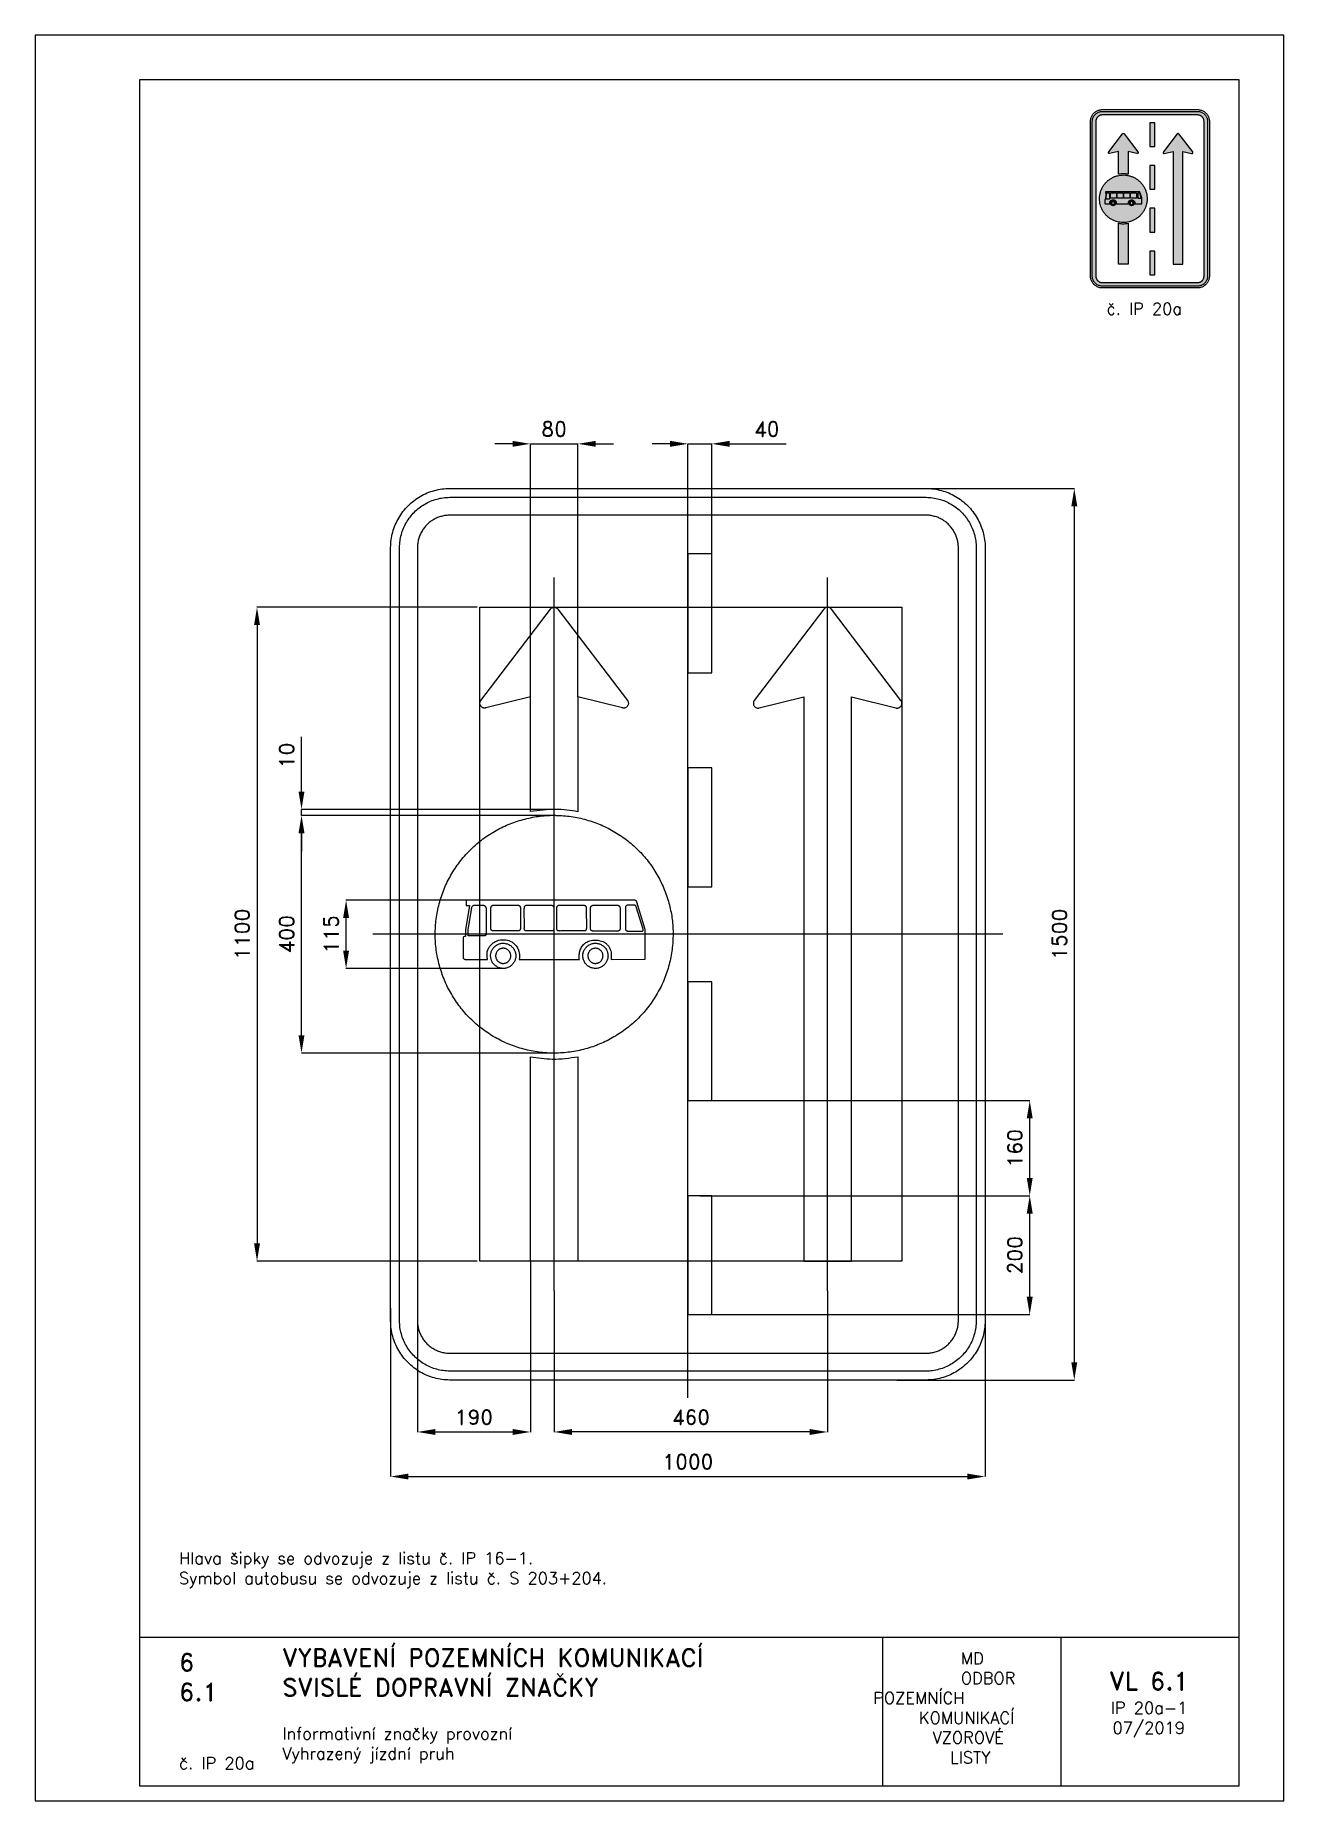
# Paper-space layout 'IP 20a-1' of a CAD drawing. Header units: millimetres. Extents: x 0 to 210, y 0 to 297.
# The model-space entities are those that its viewports show. They can reach past a viewport. Long polylines and large blocks are cut down to what shows.
import ezdxf

# ---------------------------------------------------------------- set-up
doc = ezdxf.new("R2010")
doc.units = ezdxf.units.MM
doc.header["$LTSCALE"] = 5
doc.linetypes.add('ČERCHOVANÁX2', pattern=[2, 1, -0.5, 0, -0.5])
doc.linetypes.add('ČÁRKOVANÁX2', pattern=[1.5, 1, -0.5])
for name, color, linetype in [('Kóty', 2, 'Continuous'), ('Rozpiska', 7, 'Continuous'), ('Značka', 7, 'Continuous')]:
    doc.layers.add(name, color=color, linetype=linetype)
doc.layers.add('Rámeček', color=6, linetype='Continuous', plot=False)
doc.styles.get("Standard").update_dxf_attribs({"font": 'romand.shx', "height": 25})
doc.dimstyles.get("Standard").update_dxf_attribs({"dimtxt": 25, "dimasz": 30, "dimexe": 0.18, "dimexo": 0.0625, "dimgap": 12.5, "dimtad": 1, "dimdec": 0, "dimzin": 0, "dimdsep": 46, "dimtxsty": 'Standard', "dimcen": 0.09, "dimadec": 0, "dimazin": 0, "dimtfac": 1, "dimtdec": 0, "dimtofl": 0, "dimtmove": 0, "dimatfit": 3, "dimfxl": 1, "dimtolj": 1, "dimtzin": 0, "dimarcsym": 0})

psp = doc.layouts.new('IP 20a-1')

# ---------------------------------------------------------------- texts
at = {"layer": 'Rozpiska', "color": 7, "attachment_point": 1}
for s, width, gutter_width, heights, insert, char_height in [('\\pi2.71429;č. IP 20a', 20, 125, [0], (177.5, 252), 2), ('\\P{\\H1.83333x; }\\PHlava šipky se odvozuje z listu č. IP 16-1.{\\H1.55556x; }\\PSymbol autobusu se odvozuje z listu č. S 203+204.{\\H1.64815x; }', 155.5011, 100, [0], (24.17, 48.45), 2), ('6', 149.0422, 100, [0], (24.17, 24.77), 3), ('{\\C6;VYBAVENÍ POZEMNÍCH KOMUNIKACÍ\\P}SVISLÉ DOPRAVNÍ ZNAČKY{\\H1.34524x; }', 149.0422, 100, [0], (41.56, 25.56), 3), ('\\pi14.7414;{\\C6;MD\\P\\pi2.36044;}ODBOR POZEMNÍCH{\\H1.57143x; }\\P\\pi7.69378;KOMUNIKACÍ{\\H1.5x; }\\P\\pi9.97949;{\\C6;VZOROVÉ\\H1.47619x; \\H0.67742x;\\P\\pi12.93187;LISTY\\H1.26984x; }', 33.1018, 100, [0], (140.95, 24.95), 2), ('\\pi1.03113;{\\H1.5x;\\C6;VL 6.1\\P\\pi1.26919;\\H0.66667x;IP 20a-1\\H1.66666x; \\H0.6x;\\P\\pi1.5549;07/2019\\H1.80159x; }', 16.0623, 100, [0], (179.66, 21.61), 2), ('6.1', 149.0422, 100, [0], (24.17, 19.78), 3), ('{\\C6;Informativní značky provozní\\P}Vyhrazený jízdní pruh{\\H1.83333x; }', 149.0422, 100, [0], (41.56, 12.29), 2), ('{\\C6;č. IP 20a}', 18.3305, 100, [2.67], (24.18, 7.3), 2)]:
    psp.add_mtext_dynamic_manual_height_columns(s, width=width, gutter_width=gutter_width, heights=heights, dxfattribs=dict(at, insert=insert, char_height=char_height))

msp = doc.modelspace()

# ---------------------------------------------------------------- blocks, each defined once
blk = doc.blocks.new('*D0')
at = {"layer": 'Defpoints', "color": 0, "transparency": 16777216}
for p in [(339.5, 750), (351.4, -750), (650, -750)]:
    blk.add_point(p, dxfattribs=at)
at = {"layer": 'Kóty', "color": 0, "lineweight": -2, "transparency": 16777216}
for p, q in [((339.6, 750), (650.2, 750)), ((650, 720), (650, -720)), ((351.5, -750), (650.2, -750))]:
    blk.add_line(p, q, dxfattribs=at)
at = {"layer": 'Kóty', "color": 0, "transparency": 16777216}
for points in [[(645, 720), (655, 720), (650, 750)], [(645, -720), (655, -720), (650, -750)]]:
    blk.add_solid(points, dxfattribs=at)
at = {"layer": 'Kóty', "color": 0, "transparency": 16777216, "insert": (625, 0), "char_height": 25, "attachment_point": 5, "rotation": 90}
blk.add_mtext('\\A1;1500', dxfattribs=at)
blk = doc.blocks.new('*D1')
at = {"layer": 'Defpoints', "color": 0, "transparency": 16777216}
for p in [(-185, 825), (-265, 399.2), (-185, 399.2)]:
    blk.add_point(p, dxfattribs=at)
at = {"layer": 'Kóty', "color": 0, "lineweight": -2, "transparency": 16777216}
for p, q in [((-295, 825), (-325, 825)), ((-265, 399.3), (-265, 825.2)), ((-185, 399.3), (-185, 825.2)), ((-155, 825), (-125, 825))]:
    blk.add_line(p, q, dxfattribs=at)
at = {"layer": 'Kóty', "color": 0, "transparency": 16777216}
for points in [[(-295, 830), (-295, 820), (-265, 825)], [(-155, 830), (-155, 820), (-185, 825)]]:
    blk.add_solid(points, dxfattribs=at)
at = {"layer": 'Kóty', "color": 0, "transparency": 16777216, "insert": (-225, 850), "char_height": 25, "attachment_point": 5}
blk.add_mtext('\\A1;80', dxfattribs=at)
blk = doc.blocks.new('*D2')
at = {"layer": 'Defpoints', "color": 0, "transparency": 16777216}
for p in [(-225, -600), (235, -600), (-225, -837.4)]:
    blk.add_point(p, dxfattribs=at)
at = {"layer": 'Kóty', "color": 0, "lineweight": -2, "transparency": 16777216}
for p, q in [((-225, -600.1), (-225, -837.5)), ((235, -600.1), (235, -837.5)), ((205, -837.4), (-195, -837.4))]:
    blk.add_line(p, q, dxfattribs=at)
at = {"layer": 'Kóty', "color": 0, "transparency": 16777216}
for points in [[(-195, -832.4), (-195, -842.4), (-225, -837.4)], [(205, -832.4), (205, -842.4), (235, -837.4)]]:
    blk.add_solid(points, dxfattribs=at)
at = {"layer": 'Kóty', "color": 0, "transparency": 16777216, "insert": (5, -812.4), "char_height": 25, "attachment_point": 5}
blk.add_mtext('\\A1;460', dxfattribs=at)
blk = doc.blocks.new('*D3')
at = {"layer": 'Defpoints', "color": 0, "transparency": 16777216}
for p in [(40, 825), (0, 640), (40, 640)]:
    blk.add_point(p, dxfattribs=at)
at = {"layer": 'Kóty', "color": 0, "lineweight": -2, "transparency": 16777216}
for p, q in [((-30, 825), (-60, 825)), ((0, 640.1), (0, 825.2)), ((40, 640.1), (40, 825.2)), ((70, 825), (165.5, 825))]:
    blk.add_line(p, q, dxfattribs=at)
at = {"layer": 'Kóty', "color": 0, "transparency": 16777216}
for points in [[(-30, 830), (-30, 820), (0, 825)], [(70, 830), (70, 820), (40, 825)]]:
    blk.add_solid(points, dxfattribs=at)
at = {"layer": 'Kóty', "color": 0, "transparency": 16777216, "insert": (132.7, 850), "char_height": 25, "attachment_point": 5}
blk.add_mtext('\\A1;40', dxfattribs=at)
blk = doc.blocks.new('*D4')
at = {"layer": 'Defpoints', "color": 0, "transparency": 16777216}
for p in [(20, -440), (575, -440), (20, -640)]:
    blk.add_point(p, dxfattribs=at)
at = {"layer": 'Kóty', "color": 0, "lineweight": -2, "transparency": 16777216}
for p, q in [((20.0625, -440), (575.18, -440)), ((575, -610), (575, -470)), ((20.0625, -640), (575.18, -640))]:
    blk.add_line(p, q, dxfattribs=at)
at = {"layer": 'Kóty', "color": 0, "transparency": 16777216}
for points in [[(570, -470), (580, -470), (575, -440)], [(570, -610), (580, -610), (575, -640)]]:
    blk.add_solid(points, dxfattribs=at)
at = {"layer": 'Kóty', "color": 0, "transparency": 16777216, "insert": (550, -540), "char_height": 25, "attachment_point": 5, "rotation": 90}
blk.add_mtext('\\A1;200', dxfattribs=at)
blk = doc.blocks.new('*D5')
at = {"layer": 'Defpoints', "color": 0, "transparency": 16777216}
for p in [(20, -280), (575, -280), (20.0625, -440)]:
    blk.add_point(p, dxfattribs=at)
at = {"layer": 'Kóty', "color": 0, "lineweight": -2, "transparency": 16777216}
for p, q in [((20.0625, -280), (575.18, -280)), ((575, -410), (575, -310)), ((20.125, -440), (575.18, -440))]:
    blk.add_line(p, q, dxfattribs=at)
at = {"layer": 'Kóty', "color": 0, "transparency": 16777216}
for points in [[(570, -310), (580, -310), (575, -280)], [(570, -410), (580, -410), (575, -440)]]:
    blk.add_solid(points, dxfattribs=at)
at = {"layer": 'Kóty', "color": 0, "transparency": 16777216, "insert": (550, -360), "char_height": 25, "attachment_point": 5, "rotation": 90}
blk.add_mtext('\\A1;160', dxfattribs=at)
blk = doc.blocks.new('*D7')
at = {"layer": 'Defpoints', "color": 0, "transparency": 16777216}
for p in [(-354.62, 550), (-724.82, -550), (-354.62, -550)]:
    blk.add_point(p, dxfattribs=at)
at = {"layer": 'Kóty', "color": 0, "lineweight": -2, "transparency": 16777216}
for p, q in [((-354.6825, 550), (-725, 550)), ((-724.82, 520), (-724.82, -520)), ((-354.6825, -550), (-725, -550))]:
    blk.add_line(p, q, dxfattribs=at)
at = {"layer": 'Kóty', "color": 0, "transparency": 16777216}
for points in [[(-729.82, 520), (-719.82, 520), (-724.82, 550)], [(-729.82, -520), (-719.82, -520), (-724.82, -550)]]:
    blk.add_solid(points, dxfattribs=at)
at = {"layer": 'Kóty', "color": 0, "transparency": 16777216, "insert": (-749.82, 0), "char_height": 25, "attachment_point": 5, "rotation": 90}
blk.add_mtext('\\A1;1100', dxfattribs=at)
blk = doc.blocks.new('*D8')
at = {"layer": 'Defpoints', "color": 0, "transparency": 16777216}
for p in [(-500, -629.3), (500, -626.3), (500, -912.4)]:
    blk.add_point(p, dxfattribs=at)
at = {"layer": 'Kóty', "color": 0, "lineweight": -2, "transparency": 16777216}
for p, q in [((-500, -629.3), (-500, -912.5)), ((500, -626.4), (500, -912.5)), ((-470, -912.4), (470, -912.4))]:
    blk.add_line(p, q, dxfattribs=at)
at = {"layer": 'Kóty', "color": 0, "transparency": 16777216}
for points in [[(-470, -907.4), (-470, -917.4), (-500, -912.4)], [(470, -907.4), (470, -917.4), (500, -912.4)]]:
    blk.add_solid(points, dxfattribs=at)
at = {"layer": 'Kóty', "color": 0, "transparency": 16777216, "insert": (0, -887.4), "char_height": 25, "attachment_point": 5}
blk.add_mtext('\\A1;1000', dxfattribs=at)
blk = doc.blocks.new('*D16')
at = {"layer": 'Defpoints', "color": 0, "transparency": 16777216}
for p in [(-575, 57.5), (-373, 57.5), (-309.6, -57.5)]:
    blk.add_point(p, dxfattribs=at)
at = {"layer": 'Kóty', "color": 0, "lineweight": -2, "transparency": 16777216}
for p, q in [((-373.1, 57.5), (-575.2, 57.5)), ((-575, -27.5), (-575, 27.5)), ((-309.6, -57.5), (-575.2, -57.5))]:
    blk.add_line(p, q, dxfattribs=at)
at = {"layer": 'Kóty', "color": 0, "transparency": 16777216}
for points in [[(-580, 27.5), (-570, 27.5), (-575, 57.5)], [(-580, -27.5), (-570, -27.5), (-575, -57.5)]]:
    blk.add_solid(points, dxfattribs=at)
at = {"layer": 'Kóty', "color": 0, "transparency": 16777216, "insert": (-600, 0), "char_height": 25, "attachment_point": 5, "rotation": 90}
blk.add_mtext('\\A1;115', dxfattribs=at)
blk = doc.blocks.new('*D17')
at = {"layer": 'Defpoints', "color": 0, "transparency": 16777216}
for p in [(-650, 200), (-222.4, 200), (-223.9, -200)]:
    blk.add_point(p, dxfattribs=at)
at = {"layer": 'Kóty', "color": 0, "lineweight": -2, "transparency": 16777216}
for p, q in [((-222.4, 200), (-650.2, 200)), ((-650, -170), (-650, 170)), ((-223.9, -200), (-650.2, -200))]:
    blk.add_line(p, q, dxfattribs=at)
at = {"layer": 'Kóty', "color": 0, "transparency": 16777216}
for points in [[(-655, 170), (-645, 170), (-650, 200)], [(-655, -170), (-645, -170), (-650, -200)]]:
    blk.add_solid(points, dxfattribs=at)
at = {"layer": 'Kóty', "color": 0, "transparency": 16777216, "insert": (-675, 0), "char_height": 25, "attachment_point": 5, "rotation": 90}
blk.add_mtext('\\A1;400', dxfattribs=at)
blk = doc.blocks.new('*D18')
at = {"layer": 'Defpoints', "color": 0, "transparency": 16777216}
for p in [(-650, 210), (-222.2, 210), (-222.4, 200)]:
    blk.add_point(p, dxfattribs=at)
at = {"layer": 'Kóty', "color": 0, "lineweight": -2, "transparency": 16777216}
for p, q in [((-650, 240), (-650, 331.9)), ((-222.2, 210), (-650.2, 210)), ((-222.4, 200), (-650.2, 200)), ((-650, 170), (-650, 140))]:
    blk.add_line(p, q, dxfattribs=at)
at = {"layer": 'Kóty', "color": 0, "transparency": 16777216}
for points in [[(-655, 240), (-645, 240), (-650, 210)], [(-655, 170), (-645, 170), (-650, 200)]]:
    blk.add_solid(points, dxfattribs=at)
at = {"layer": 'Kóty', "color": 0, "transparency": 16777216, "insert": (-675, 300.9), "char_height": 25, "attachment_point": 5, "rotation": 90}
blk.add_mtext('\\A1;10', dxfattribs=at)
blk = doc.blocks.new('*D24')
at = {"layer": 'Defpoints', "color": 0, "transparency": 16777216}
for p in [(-265, -550), (-455, -591.3), (-265, -837.4)]:
    blk.add_point(p, dxfattribs=at)
at = {"layer": 'Kóty', "color": 0, "lineweight": -2, "transparency": 16777216}
for p, q in [((-265, -550.1), (-265, -837.5)), ((-455, -591.4), (-455, -837.5)), ((-425, -837.4), (-295, -837.4))]:
    blk.add_line(p, q, dxfattribs=at)
at = {"layer": 'Kóty', "color": 0, "transparency": 16777216}
for points in [[(-425, -832.4), (-425, -842.4), (-455, -837.4)], [(-295, -832.4), (-295, -842.4), (-265, -837.4)]]:
    blk.add_solid(points, dxfattribs=at)
at = {"layer": 'Kóty', "color": 0, "transparency": 16777216, "insert": (-360, -812.4), "char_height": 25, "attachment_point": 5}
blk.add_mtext('\\A1;190', dxfattribs=at)

# ---------------------------------------------------------------- dimensions: what is measured, and where the dimension line sits
at = {"layer": 'Kóty'}
for base, p1, p2, picture, middle in [((-185, 825), (-265, 399.2), (-185, 399.2), '*D1', (-225, 850)), ((40, 825), (0, 640), (40, 640), '*D3', (132.7, 850)), ((-265, -837.4), (-455, -591.3), (-265, -550), '*D24', (-360, -812.4)), ((-225, -837.4), (235, -600), (-225, -600), '*D2', (5, -812.4)), ((500, -912.4), (-500, -629.3), (500, -626.3), '*D8', (0, -887.4))]:
    dim = msp.add_linear_dim(base=base, p1=p1, p2=p2, dimstyle='Standard', dxfattribs=at)
    dim.commit()
    dim.dimension.update_dxf_attribs({"geometry": picture, "text_midpoint": middle})
for base, p1, p2, picture, middle in [((650, -750), (339.5, 750), (351.4, -750), '*D0', (625, 0)), ((-724.8, -550), (-354.6, 550), (-354.6, -550), '*D7', (-749.8, 0)), ((-650, 210), (-222.4, 200), (-222.2, 210), '*D18', (-675, 300.9)), ((-650, 200), (-223.9, -200), (-222.4, 200), '*D17', (-675, 0)), ((-575, 57.5), (-309.6, -57.5), (-373, 57.5), '*D16', (-600, 0)), ((575, -280), (20.1, -440), (20, -280), '*D5', (550, -360)), ((575, -440), (20, -640), (20, -440), '*D4', (550, -540))]:
    dim = msp.add_linear_dim(base=base, p1=p1, p2=p2, angle=90, dimstyle='Standard', dxfattribs=at)
    dim.commit()
    dim.dimension.update_dxf_attribs({"geometry": picture, "text_midpoint": middle})

# ---------------------------------------------------------------- linework, layer by layer
at = {"layer": 'Kóty'}
for points in [[(-265, 825), (-185, 825)], [(0, 825), (40, 825)], [(-650, 200), (-650, 210)]]:
    msp.add_lwpolyline(points, dxfattribs=at)
at = {"layer": 'Značka', "color": 6, "linetype": 'ČERCHOVANÁX2', "ltscale": 5}
for points in [[(0, -780), (0, 780)], [(-225, -600), (-225, 600)], [(235, -600), (235, 600)], [(530, 0), (-530, 0)]]:
    msp.add_lwpolyline(points, dxfattribs=at)
at = {"layer": 'Značka', "color": 5}
for points in [[(-400, -750), (-400.4, -750), (-400.8, -750, -0.03218), (-413.7, -749.1, -0.035443), (-426.4, -746.5, -0.036267), (-438.7, -742.3, -0.03442), (-450.2, -736.5, -0.033722), (-461, -729.3, -0.034085), (-470.7, -720.7, -0.034209), (-479.3, -711, -0.034229), (-486.5, -700.2, -0.034044), (-492.3, -688.7, -0.033412), (-496.5, -676.4, -0.034127), (-499.1, -663.7, -0.036745), (-500, -650.8), (-500, -650.4), (-500, -650), (-500, 650), (-500, 650.4), (-500, 650.8, -0.03218), (-499.1, 663.7, -0.035441), (-496.5, 676.4, -0.03627), (-492.3, 688.7, -0.034417), (-486.5, 700.2, -0.033719), (-479.3, 711, -0.034078), (-470.7, 720.7, -0.034208), (-461, 729.3, -0.034227), (-450.2, 736.5, -0.034051), (-438.7, 742.3, -0.033416), (-426.4, 746.5, -0.034129), (-413.7, 749.1, -0.036746), (-400.8, 750), (-400.4, 750), (-400, 750), (400, 750), (400.4, 750), (400.8, 750, -0.032179), (413.7, 749.1, -0.035451), (426.4, 746.5, -0.036282), (438.7, 742.3, -0.034425), (450.2, 736.5, -0.033731), (461, 729.3, -0.034081), (470.7, 720.7, -0.034214), (479.3, 711, -0.034229), (486.5, 700.2, -0.034034), (492.3, 688.6, -0.033411), (496.5, 676.4, -0.034122), (499.1, 663.7, -0.036741), (500, 650.8), (500, 650.4), (500, 650), (500, -650), (500, -650.4), (500, -650.8, -0.032179), (499.1, -663.7, -0.035442), (496.5, -676.4, -0.036264), (492.3, -688.7, -0.034415), (486.5, -700.2, -0.033719), (479.3, -711, -0.034086), (470.7, -720.7, -0.034205), (461, -729.3, -0.03423), (450.2, -736.5, -0.034046), (438.7, -742.3, -0.033413), (426.4, -746.5, -0.034127), (413.7, -749.1, -0.036745), (400.8, -750), (400.4, -750), (400, -750), (-400, -750)], [(-400, -735), (-400.3, -735), (-400.7, -735, -0.03218), (-411.6, -734.2, -0.035443), (-422.4, -732, -0.036267), (-432.9, -728.5, -0.03442), (-442.7, -723.5, -0.033721), (-451.9, -717.4, -0.034085), (-460.1, -710.1, -0.034209), (-467.4, -701.9, -0.034229), (-473.5, -692.7, -0.034045), (-478.4, -682.9, -0.033412), (-482, -672.4, -0.034127), (-484.3, -661.6, -0.036745), (-485, -650.7), (-485, -650.3), (-485, -650), (-485, 650), (-485, 650.3), (-485, 650.7, -0.032181), (-484.2, 661.6, -0.035444), (-482, 672.4, -0.036267), (-478.5, 682.9, -0.034419), (-473.5, 692.7, -0.033711), (-467.4, 701.9, -0.034078), (-460.1, 710.1, -0.034195), (-451.9, 717.4, -0.034219), (-442.7, 723.5, -0.034051), (-432.9, 728.4, -0.033409), (-422.4, 732, -0.034121), (-411.6, 734.3, -0.036745), (-400.7, 735), (-400.3, 735), (-400, 735), (400, 735), (400.3, 735), (400.7, 735, -0.032174), (411.6, 734.2, -0.03544), (422.4, 732, -0.036261), (432.9, 728.5, -0.03443), (442.7, 723.5, -0.033731), (451.9, 717.4, -0.03408), (460.1, 710.1, -0.034212), (467.4, 701.9, -0.03423), (473.5, 692.7, -0.034037), (478.4, 682.9, -0.033418), (482, 672.4, -0.034127), (484.3, 661.6, -0.036751), (485, 650.7), (485, 650.3), (485, 650), (485, -650), (485, -650.3), (485, -650.7, -0.032185), (484.2, -661.6, -0.03545), (482, -672.4, -0.036271), (478.5, -682.9, -0.034419), (473.5, -692.7, -0.033715), (467.4, -701.9, -0.034083), (460.1, -710.1, -0.034209), (451.9, -717.4, -0.034231), (442.7, -723.5, -0.034042), (432.9, -728.4, -0.033411), (422.4, -732, -0.034127), (411.6, -734.3, -0.036745), (400.7, -735), (400.3, -735), (400, -735), (-400, -735)], [(-400, -705), (400, -705), (400.2, -705), (400.4, -705, 0.03218), (407.5, -704.5, 0.035442), (414.5, -703.1, 0.036265), (421.3, -700.8, 0.034422), (427.6, -697.6, 0.033717), (433.6, -693.6, 0.034088), (438.9, -688.9, 0.034212), (443.6, -683.6, 0.034229), (447.6, -677.6, 0.034042), (450.7, -671.3, 0.033412), (453.1, -664.5, 0.034125), (454.5, -657.5, 0.036743), (455, -650.4), (455, -650.2), (455, -650), (455, 650), (455, 650.2), (455, 650.4, 0.032187), (454.5, 657.5, 0.035442), (453.1, 664.5, 0.036278), (450.8, 671.3, 0.034421), (447.6, 677.6, 0.033718), (443.6, 683.5, 0.034078), (438.9, 688.9, 0.034199), (433.6, 693.6, 0.034236), (427.6, 697.6, 0.03403), (421.3, 700.8, 0.033395), (414.5, 703, 0.034109), (407.5, 704.5, 0.036744), (400.4, 705), (400.2, 705), (400, 705), (-400, 705), (-400.2, 705), (-400.4, 705, 0.032171), (-407.5, 704.5, 0.035429), (-414.5, 703, 0.036266), (-421.3, 700.8, 0.034431), (-427.6, 697.6, 0.033735), (-433.6, 693.6, 0.034079), (-438.9, 688.9, 0.034224), (-443.6, 683.5, 0.034235), (-447.6, 677.6, 0.03404), (-450.7, 671.3, 0.033409), (-453.1, 664.5, 0.034125), (-454.5, 657.5, 0.036745), (-455, 650.4), (-455, 650.2), (-455, 650), (-455, -650), (-455, -650.2), (-455, -650.4, 0.03218), (-454.5, -657.5, 0.035443), (-453.1, -664.5, 0.036267), (-450.8, -671.3, 0.034421), (-447.6, -677.6, 0.033721), (-443.6, -683.6, 0.034084), (-438.9, -688.9, 0.034208), (-433.6, -693.6, 0.03423), (-427.6, -697.6, 0.034044), (-421.3, -700.7, 0.033412), (-414.5, -703.1, 0.034127), (-407.5, -704.5, 0.036745), (-400.4, -705), (-400.2, -705), (-400, -705)], [(-265, 206.2), (-265, 375.2), (-265, 399.2), (-340, 380.7), (-340.4, 380.6, -0.010084), (-340.7, 380.5, -0.052503), (-342.3, 380.4, -0.052645), (-343.9, 380.7, -0.065503), (-345.7, 381.4, -0.065455), (-347.3, 382.5, -0.065319), (-348.6, 384, -0.065187), (-349.4, 385.8, -0.064843), (-349.9, 387.7, -0.063651), (-349.8, 389.7, -0.052693), (-349.4, 391.2, -0.057453), (-348.7, 392.6, -0.01147), (-348.5, 393, -0.003824), (-348.3, 393.3), (-231.4, 546.8, -0.003131), (-231.1, 547.1, -0.009393), (-230.9, 547.4, -0.049065), (-229.8, 548.4, -0.049118), (-228.6, 549.2, -0.061113), (-226.8, 549.8, -0.061349), (-225, 550, -0.06102), (-223.2, 549.8, -0.059475), (-221.4, 549.2, -0.049145), (-220.2, 548.4, -0.053708), (-219.1, 547.4, -0.010699), (-218.9, 547.1), (-218.6, 546.8), (-101.7, 393.3), (-101.5, 393, -0.010084), (-101.3, 392.6, -0.052503), (-100.6, 391.2, -0.052645), (-100.2, 389.7, -0.065503), (-100.1, 387.7, -0.065455), (-100.6, 385.8, -0.065319), (-101.4, 384, -0.065187), (-102.7, 382.5, -0.064843), (-104.3, 381.4, -0.063651), (-106.1, 380.7, -0.052693), (-107.7, 380.4, -0.057453), (-109.3, 380.5, -0.01147), (-109.6, 380.6), (-110, 380.7), (-185, 399.2), (-185, 375.2), (-185, 206.1, 0.008266), (-203.6, 208.7, 0.025118), (-222.3, 210, 0.028804), (-243.6, 208.9, 0.009461), (-265, 206.2)], [(195, -550), (275, -550), (275, 375.2), (275, 399.2), (350, 380.7), (350.4, 380.6, 0.010084), (350.7, 380.5, 0.052503), (352.3, 380.4, 0.052645), (353.9, 380.7, 0.065503), (355.7, 381.4, 0.065455), (357.3, 382.5, 0.065319), (358.6, 384, 0.065187), (359.4, 385.8, 0.064843), (359.9, 387.7, 0.063651), (359.8, 389.7, 0.052693), (359.4, 391.2, 0.057453), (358.7, 392.6, 0.01147), (358.5, 393), (358.3, 393.3), (241.4, 546.8), (241.1, 547.1, 0.009393), (240.9, 547.4, 0.049065), (239.8, 548.4, 0.049118), (238.6, 549.2, 0.061113), (236.8, 549.8, 0.061349), (235, 550, 0.06102), (233.2, 549.8, 0.059475), (231.4, 549.2, 0.049145), (230.2, 548.4, 0.053708), (229.1, 547.4, 0.010699), (228.9, 547.1, 0.003567), (228.6, 546.8), (111.7, 393.3, 0.003362), (111.5, 393, 0.010084), (111.3, 392.6, 0.052503), (110.6, 391.2, 0.052645), (110.2, 389.7, 0.065503), (110.1, 387.7, 0.065455), (110.6, 385.8, 0.065319), (111.4, 384, 0.065187), (112.7, 382.5, 0.064843), (114.3, 381.4, 0.063651), (116.1, 380.7, 0.052693), (117.7, 380.4, 0.057453), (119.3, 380.5, 0.01147), (119.6, 380.6), (120, 380.7), (195, 399.2), (195, 375.2), (195, -550)], [(-25, 0), (-25, -1.3), (-25, -2.6, -0.032167), (-27, -28.7, -0.035723), (-32.5, -54.3, -0.036666), (-41.1, -79, -0.034754), (-53.1, -102.3, -0.034039), (-67.9, -123.9, -0.034453), (-85.4, -143.3, -0.034561), (-105.3, -160.3, -0.034427), (-127.3, -174.5, -0.034389), (-150.9, -185.8, -0.034418), (-175.8, -193.8, -0.034423), (-201.5, -198.7, -0.034417), (-227.6, -200, -0.034416), (-253.7, -198, -0.034417), (-279.3, -192.5, -0.034417), (-304, -183.8, -0.034417), (-327.3, -171.9, -0.034417), (-348.9, -157.1, -0.034417), (-368.3, -139.6, -0.034417), (-385.3, -119.7, -0.034417), (-399.5, -97.7, -0.034417), (-410.8, -74.1, -0.034417), (-418.8, -49.2, -0.034417), (-423.7, -23.5, -0.034417), (-425, 2.6, -0.034417), (-423, 28.7, -0.034417), (-417.5, 54.3, -0.034417), (-408.8, 79, -0.034417), (-396.9, 102.3, -0.034417), (-382.1, 123.9, -0.034417), (-364.6, 143.3, -0.034417), (-344.7, 160.3, -0.034417), (-322.7, 174.5, -0.034417), (-299.1, 185.8, -0.034417), (-274.2, 193.8, -0.034417), (-248.5, 198.7, -0.034416), (-222.4, 200, -0.034417), (-196.3, 198, -0.034418), (-170.7, 192.5, -0.034416), (-146, 183.8, -0.034417), (-122.7, 171.9, -0.034418), (-101.1, 157.1, -0.034406), (-81.7, 139.6, -0.034414), (-64.7, 119.7, -0.034487), (-50.5, 97.7, -0.034419), (-39.2, 74.1, -0.034076), (-31.2, 49.2, -0.032791), (-26.4, 24.8, -0.034265), (-25, 0)], [(-337.1, -42.6, -0.003728), (-337.4, -39.9, -0.01117), (-337.7, -37.3, -0.026528), (-337.8, -33.4, -0.037791), (-337.4, -29.6, -0.043313), (-336.4, -26, -0.046788), (-334.8, -22.5, -0.03693), (-333.1, -20, -0.030055), (-331.1, -17.7, -0.05514), (-326.3, -13.7, -0.061671), (-320.8, -11, -0.050046), (-315.9, -9.7, -0.042258), (-310.9, -9.3, -0.040207), (-306.1, -9.6, -0.046467), (-301.3, -10.8, -0.053494), (-296.4, -13, -0.051653), (-292.1, -16.2, -0.04283), (-289, -19.3, -0.046515), (-286.6, -22.9, -0.035287), (-285.2, -25.8, -0.033242), (-284.3, -28.9, -0.044761), (-283.5, -34, -0.032247), (-283.4, -39.1, -0.007075), (-283.5, -40.9, -0.002368), (-283.7, -42.7), (-182.5, -42.4, -0.004445), (-182.8, -40.3, -0.013419), (-182.9, -38.3, -0.033404), (-182.8, -34.3, -0.030958), (-182.2, -30.3, -0.062154), (-179.8, -23.4, -0.090141), (-175.6, -17.5, -0.034522), (-173.7, -15.7, -0.024272), (-171.5, -14.2, -0.030558), (-168.3, -12.4, -0.039226), (-164.9, -11, -0.047719), (-160.5, -10, -0.038568), (-156.1, -9.8, -0.023992), (-152.9, -10, -0.020968), (-149.7, -10.5, -0.034527), (-145.2, -11.7, -0.049464), (-140.9, -13.5, -0.063879), (-136.5, -16.7, -0.061349), (-133, -20.9, -0.056353), (-130.6, -25.5, -0.054204), (-129.3, -30.4, -0.022387), (-129, -32.7, -0.017125), (-128.9, -35.1, -0.016973), (-128.9, -38, -0.014844), (-129.1, -40.9, -0.00273), (-129.2, -41.7), (-129.3, -42.5), (-71.7, -42.2), (-71.7, 7.9), (-85.9, 54.1, 0.019599), (-86.2, 55, 0.062092), (-86.7, 55.8, 0.083674), (-87.5, 56.5, 0.06153), (-88.4, 57, 0.055241), (-89.7, 57.3, 0.024543), (-91, 57.4, 0.006464), (-92.3, 57.5, 0.002162), (-93.5, 57.5), (-373, 57.5), (-373, 48.3), (-367.3, 48.3), (-373.9, 7.3), (-374, -3.8), (-374.4, -3.8, 0.00818), (-374.8, -3.8, 0.009602), (-375.2, -3.9, 0.006619), (-375.7, -3.9, 0.020292), (-376.2, -4, 0.04892), (-376.7, -4.2, 0.087203), (-377.3, -4.6, 0.078278), (-377.8, -5.2, 0.055814), (-378.1, -5.8, 0.043219), (-378.2, -6.4, 0.019712), (-378.3, -6.8, 0.006566), (-378.3, -7.3), (-378.3, -38.1, 0.009432), (-378.3, -38.7, 0.028289), (-378.2, -39.4, 0.048898), (-378, -40.1, 0.060652), (-377.6, -40.7, 0.069383), (-377, -41.4, 0.052857), (-376.3, -41.9, 0.080136), (-374.5, -42.4, 0.035822), (-372.5, -42.6, 0.005189), (-371.7, -42.6), (-370.9, -42.6), (-337.1, -42.6)], [(-369.4, -2.7), (-369.4, 7.6), (-364.1, 41.8, -0.008173), (-363.9, 43.3, -0.023755), (-363.5, 44.8, -0.051595), (-362.9, 46.4, -0.099547), (-361.9, 47.7, -0.07688), (-360.9, 48.4, -0.057492), (-359.8, 48.8, -0.044459), (-358.4, 48.9, -0.014882), (-357.1, 48.9), (-346.3, 48.9, -0.014749), (-345, 48.9, -0.04537), (-343.7, 48.7, -0.047561), (-342.7, 48.3, -0.044417), (-341.8, 47.8, -0.046798), (-341, 47.1, -0.053483), (-340.3, 46.2, -0.051848), (-339.9, 45.3, -0.047983), (-339.6, 44.3, -0.04191), (-339.4, 43.1, -0.013799), (-339.5, 41.9), (-339.5, 2.4), (-339.5, 1.9, -0.006381), (-339.5, 1.3, -0.00834), (-339.5, 0.8, -0.007018), (-339.5, 0.2, -0.040025), (-339.6, -0.8, -0.108918), (-340, -1.7, -0.092082), (-340.6, -2.2, -0.084455), (-341.2, -2.5, -0.040256), (-341.6, -2.6, -0.013477), (-342.1, -2.6), (-369.4, -2.7)], [(-331.5, 41.5), (-331.4, 42.5, 0.005967), (-331.4, 43.4, -0.007084), (-331.3, 44.5, -0.040803), (-331.2, 45.6, -0.052146), (-330.9, 46.5, -0.063818), (-330.4, 47.3, -0.064646), (-329.8, 48, -0.063069), (-329, 48.5, -0.03213), (-328.6, 48.6, -0.027094), (-328.1, 48.8, -0.035228), (-327.2, 48.9, -0.011588), (-326.3, 48.9), (-288.2, 48.9), (-287.3, 48.9, -0.004441), (-286.5, 48.9, -0.027729), (-285.3, 48.8, -0.070018), (-284.2, 48.5, -0.078327), (-283.3, 48, -0.077395), (-282.5, 47.1, -0.102039), (-281.9, 45.6, -0.045484), (-281.8, 43.8), (-281.8, 43.4), (-281.8, 43), (-281.7, 9.7, -0.029212), (-281.9, 8.3, -0.097021), (-282.5, 7, -0.074866), (-283.1, 6.3, -0.069226), (-283.9, 5.9, -0.041528), (-284.6, 5.7, -0.013847), (-285.3, 5.6), (-324.8, 5.6), (-325.7, 5.6, -0.004235), (-326.5, 5.6, -0.021699), (-327.7, 5.6, -0.048737), (-328.9, 5.8, -0.06222), (-329.9, 6.3, -0.097026), (-330.7, 6.9, -0.092207), (-331.2, 7.8, -0.049999), (-331.4, 8.8, -0.032344), (-331.5, 10, -0.011131), (-331.5, 11.2), (-331.5, 41.5)], [(-275.2, 42.5, -0.012511), (-275.1, 44, -0.037241), (-274.9, 45.5, -0.041476), (-274.6, 46.4, -0.068472), (-274.1, 47.2, -0.066706), (-273.5, 47.9, -0.045653), (-272.7, 48.3, -0.028048), (-272.2, 48.6, -0.038071), (-271.7, 48.7, -0.04943), (-270.8, 48.8, -0.015901), (-270, 48.8), (-231.8, 48.8), (-231, 48.8, -0.003195), (-230.1, 48.8, -0.027876), (-229, 48.7, -0.076867), (-227.9, 48.4, -0.084034), (-227, 47.8, -0.071196), (-226.3, 47, -0.089994), (-225.6, 45.4, -0.051298), (-225.5, 43.7, -0.006647), (-225.5, 43.3), (-225.5, 42.9), (-225.4, 9.6, -0.029966), (-225.6, 8.2, -0.100496), (-226.2, 6.9, -0.077271), (-226.8, 6.2, -0.069259), (-227.6, 5.8, -0.041109), (-228.3, 5.6, -0.013748), (-229, 5.5), (-268.5, 5.5), (-269.3, 5.5, -0.004339), (-270.2, 5.5, -0.021736), (-271.4, 5.5, -0.048406), (-272.6, 5.8, -0.061969), (-273.6, 6.2, -0.097248), (-274.4, 6.8, -0.092574), (-274.8, 7.7, -0.050066), (-275.1, 8.7, -0.032278), (-275.2, 9.9, -0.011114), (-275.1, 11.1), (-275.2, 42.5)], [(-220.6, 41.4), (-220.6, 42.3, 0.005589), (-220.5, 43.3, -0.007071), (-220.5, 44.4, -0.03921), (-220.4, 45.5, -0.052035), (-220.1, 46.4, -0.070154), (-219.6, 47.2, -0.065824), (-219, 47.8, -0.045676), (-218.2, 48.3, -0.028018), (-217.7, 48.6, -0.038068), (-217.2, 48.7, -0.04964), (-216.3, 48.8, -0.015977), (-215.5, 48.8), (-177.3, 48.8), (-176.5, 48.8, -0.003259), (-175.6, 48.8, -0.027894), (-174.5, 48.7, -0.076666), (-173.3, 48.4, -0.083967), (-172.4, 47.8, -0.071356), (-171.7, 47, -0.090178), (-171.1, 45.4, -0.051145), (-171, 43.7, -0.006598), (-170.9, 43.3), (-171, 42.9), (-170.8, 9.6, -0.029222), (-171.1, 8.1, -0.097045), (-171.6, 6.9, -0.074957), (-172.3, 6.2, -0.069417), (-173.1, 5.8, -0.041589), (-173.8, 5.6, -0.013866), (-174.5, 5.5), (-213.9, 5.5), (-214.8, 5.4, -0.004265), (-215.7, 5.5, -0.021689), (-216.9, 5.5, -0.048564), (-218.1, 5.7, -0.062072), (-219.1, 6.1, -0.097159), (-219.8, 6.8, -0.092442), (-220.3, 7.7, -0.049999), (-220.6, 8.7, -0.03226), (-220.6, 9.9, -0.011107), (-220.6, 11.1), (-220.6, 41.4)], [(-163.8, 41.3), (-163.8, 42.2, 0.005706), (-163.7, 43.1, -0.007045), (-163.7, 44.2, -0.039528), (-163.5, 45.4, -0.052268), (-163.3, 46.3, -0.070091), (-162.8, 47.1, -0.065625), (-162.1, 47.7, -0.045339), (-161.4, 48.2, -0.027911), (-160.9, 48.4, -0.038303), (-160.3, 48.6, -0.050087), (-159.5, 48.7, -0.016111), (-158.6, 48.7), (-120.5, 48.7), (-119.6, 48.7, -0.003305), (-118.8, 48.7, -0.028027), (-117.6, 48.6, -0.076991), (-116.5, 48.3, -0.084118), (-115.6, 47.7, -0.071067), (-114.9, 46.8, -0.089775), (-114.3, 45.3, -0.051391), (-114.1, 43.6, -0.006686), (-114.1, 43.2), (-114.1, 42.7), (-114, 9.4, -0.029206), (-114.3, 8, -0.096996), (-114.8, 6.7, -0.074884), (-115.5, 6.1, -0.069237), (-116.3, 5.6, -0.041456), (-117, 5.4, -0.013824), (-117.6, 5.3), (-157.1, 5.3), (-158, 5.3, -0.004374), (-158.9, 5.3, -0.021744), (-160.1, 5.4, -0.048289), (-161.3, 5.6, -0.061969), (-162.2, 6, -0.097542), (-163, 6.7, -0.092713), (-163.5, 7.5, -0.049846), (-163.7, 8.5, -0.031939), (-163.8, 9.8, -0.011003), (-163.8, 11), (-163.8, 41.3)], [(-105.2, 17.7), (-105.2, 9, 0.007998), (-105.1, 8.6, 0.023944), (-105, 8.2, 0.082423), (-104.5, 7.1, 0.086534), (-103.7, 6.2, 0.06741), (-102.9, 5.8, 0.049943), (-102, 5.5, 0.042326), (-100.8, 5.3, 0.014006), (-99.5, 5.3), (-77.2, 5.3, 0.032107), (-76.5, 5.4, 0.112536), (-75.9, 5.6, 0.073746), (-75.6, 5.9, 0.053383), (-75.4, 6.3, 0.066968), (-75.2, 6.8, 0.0519), (-75.2, 7.5, 0.02409), (-75.2, 7.9, 0.008026), (-75.3, 8.3), (-86.8, 46.2, 0.008997), (-87, 46.6, 0.027192), (-87.1, 47, 0.056225), (-87.5, 47.5, 0.054886), (-88, 48, 0.049429), (-88.5, 48.3, 0.051578), (-89.1, 48.5, 0.033619), (-89.5, 48.6, 0.011082), (-90, 48.7), (-100.5, 48.7, 0.015887), (-101.5, 48.7, 0.047897), (-102.4, 48.6, 0.077087), (-103.5, 48.2, 0.094945), (-104.3, 47.4, 0.079406), (-104.8, 46.6, 0.059501), (-105.1, 45.7, 0.028167), (-105.1, 45, 0.009478), (-105.2, 44.4), (-105.2, 17.7)], [(-289.5, -36.3), (-289.5, -36.5), (-289.5, -36.6, -0.031622), (-289.7, -39.4, -0.035938), (-290.3, -42.1, -0.037068), (-291.2, -44.7, -0.034705), (-292.4, -47.2, -0.033871), (-294, -49.4, -0.034453), (-295.9, -51.5, -0.034635), (-298, -53.3, -0.034416), (-300.3, -54.8, -0.034354), (-302.8, -56, -0.034373), (-305.4, -56.9, -0.034319), (-308.2, -57.4, -0.034197), (-310.9, -57.5, -0.034285), (-313.7, -57.3, -0.03454), (-316.4, -56.7, -0.034491), (-319, -55.8, -0.034242), (-321.5, -54.5, -0.034236), (-323.8, -53, -0.034434), (-325.9, -51.1, -0.034448), (-327.7, -49, -0.034363), (-329.2, -46.7, -0.034423), (-330.4, -44.2, -0.034709), (-331.2, -41.6, -0.034676), (-331.7, -38.8, -0.034312), (-331.9, -36.1, -0.034291), (-331.7, -33.3, -0.034598), (-331.1, -30.6, -0.03465), (-330.2, -28, -0.034455), (-328.9, -25.5, -0.034425), (-327.3, -23.2, -0.034461), (-325.5, -21.2, -0.034417), (-323.4, -19.4, -0.034293), (-321, -17.9, -0.034261), (-318.5, -16.7, -0.034313), (-315.9, -15.8, -0.034409), (-313.2, -15.3, -0.034431), (-310.4, -15.2, -0.034351), (-307.6, -15.4, -0.034269), (-304.9, -16, -0.034275), (-302.3, -16.9, -0.034313), (-299.8, -18.2, -0.034397), (-297.5, -19.7, -0.034578), (-295.5, -21.6, -0.034542), (-293.7, -23.7, -0.034449), (-292.2, -26, -0.034316), (-291, -28.5, -0.034), (-290.1, -31.1, -0.03296), (-289.6, -33.7, -0.034915), (-289.5, -36.3)], [(-297.9, -36.3), (-297.9, -36.3), (-297.9, -36.2, 0.031049), (-298.1, -34.5, 0.036054), (-298.4, -32.9, 0.037415), (-298.9, -31.3, 0.034921), (-299.7, -29.8, 0.03396), (-300.7, -28.5, 0.034284), (-301.8, -27.2, 0.034382), (-303, -26.2, 0.034377), (-304.4, -25.3, 0.034439), (-305.9, -24.5, 0.034457), (-307.5, -24, 0.034366), (-309.2, -23.7, 0.034115), (-310.8, -23.6, 0.034213), (-312.5, -23.8, 0.034724), (-314.1, -24.1, 0.034608), (-315.7, -24.7, 0.033949), (-317.2, -25.4, 0.033981), (-318.6, -26.4, 0.034579), (-319.8, -27.5, 0.034727), (-320.9, -28.7, 0.034618), (-321.8, -30.1, 0.03443), (-322.5, -31.6, 0.03416), (-323, -33.2, 0.034282), (-323.3, -34.8, 0.034792), (-323.4, -36.5, 0.034835), (-323.3, -38.2, 0.034485), (-322.9, -39.8, 0.034335), (-322.4, -41.4, 0.034226), (-321.6, -42.8, 0.034306), (-320.7, -44.2, 0.034719), (-319.6, -45.4, 0.034736), (-318.3, -46.5, 0.034123), (-316.9, -47.4, 0.033995), (-315.4, -48.2, 0.034448), (-313.8, -48.7, 0.034591), (-312.2, -49, 0.034374), (-310.5, -49.1, 0.034266), (-308.8, -48.9, 0.034209), (-307.2, -48.6, 0.034273), (-305.6, -48, 0.034485), (-304.2, -47.3, 0.034484), (-302.8, -46.3, 0.034388), (-301.5, -45.2, 0.034301), (-300.5, -44, 0.034265), (-299.6, -42.6, 0.03437), (-298.8, -41.1, 0.034472), (-298.3, -39.5, 0.033292), (-298, -37.9, 0.034734), (-297.9, -36.3)], [(-134.4, -36.3), (-134.4, -36.5), (-134.4, -36.6, -0.030919), (-134.6, -39.4, -0.03582), (-135.2, -42.1, -0.037182), (-136.1, -44.7, -0.034755), (-137.3, -47.2, -0.033908), (-138.9, -49.4, -0.034493), (-140.8, -51.5, -0.034646), (-142.9, -53.3, -0.034348), (-145.2, -54.8, -0.03427), (-147.7, -56, -0.034391), (-150.4, -56.9, -0.03439), (-153.1, -57.4, -0.034227), (-155.9, -57.5, -0.034257), (-158.6, -57.3, -0.034449), (-161.3, -56.7, -0.034462), (-164, -55.8, -0.034362), (-166.4, -54.5, -0.034335), (-168.7, -53, -0.034412), (-170.8, -51.1, -0.034403), (-172.6, -49, -0.034375), (-174.1, -46.7, -0.034395), (-175.3, -44.2, -0.034512), (-176.1, -41.6, -0.034581), (-176.7, -38.8, -0.034615), (-176.8, -36.1, -0.03456), (-176.6, -33.3, -0.034388), (-176, -30.6, -0.034354), (-175.1, -28, -0.034466), (-173.8, -25.5, -0.034536), (-172.2, -23.2, -0.034497), (-170.4, -21.2, -0.034447), (-168.3, -19.4, -0.034354), (-165.9, -17.9, -0.034319), (-163.4, -16.7, -0.034275), (-160.8, -15.8, -0.0343), (-158.1, -15.3, -0.034386), (-155.3, -15.2, -0.034397), (-152.5, -15.4, -0.03434), (-149.8, -16, -0.034303), (-147.2, -16.9, -0.034313), (-144.7, -18.2, -0.034353), (-142.4, -19.7, -0.034415), (-140.4, -21.6, -0.034472), (-138.6, -23.7, -0.034695), (-137.1, -26, -0.034455), (-135.9, -28.5, -0.033601), (-135, -31.1, -0.032879), (-134.5, -33.7, -0.035974), (-134.4, -36.3)], [(-142.8, -36.3), (-142.8, -36.3), (-142.8, -36.2, 0.032793), (-143, -34.5, 0.035924), (-143.3, -32.9, 0.036649), (-143.9, -31.3, 0.034645), (-144.6, -29.8, 0.033983), (-145.6, -28.5, 0.034602), (-146.7, -27.2, 0.034715), (-148, -26.2, 0.034261), (-149.4, -25.3, 0.034182), (-150.9, -24.5, 0.034437), (-152.4, -24, 0.034432), (-154.1, -23.7, 0.034187), (-155.7, -23.6, 0.034214), (-157.4, -23.8, 0.034505), (-159, -24.1, 0.034525), (-160.6, -24.7, 0.034269), (-162.1, -25.4, 0.034219), (-163.5, -26.4, 0.034428), (-164.7, -27.5, 0.034501), (-165.8, -28.7, 0.034506), (-166.7, -30.1, 0.034457), (-167.4, -31.6, 0.034395), (-167.9, -33.2, 0.034453), (-168.2, -34.8, 0.034626), (-168.3, -36.5, 0.034598), (-168.2, -38.2, 0.034414), (-167.8, -39.8, 0.034409), (-167.3, -41.4, 0.034484), (-166.5, -42.8, 0.034478), (-165.6, -44.2, 0.03444), (-164.5, -45.4, 0.034421), (-163.2, -46.5, 0.034313), (-161.8, -47.4, 0.034323), (-160.3, -48.2, 0.034409), (-158.7, -48.7, 0.03442), (-157.1, -49, 0.034315), (-155.4, -49.1, 0.034302), (-153.7, -48.9, 0.0344), (-152.1, -48.6, 0.034332), (-150.5, -48, 0.034174), (-149.1, -47.3, 0.034267), (-147.7, -46.3, 0.034572), (-146.5, -45.2, 0.034554), (-145.4, -44, 0.03437), (-144.5, -42.6, 0.034376), (-143.7, -41.1, 0.03443), (-143.2, -39.5, 0.032919), (-142.9, -37.9, 0.033643), (-142.8, -36.3)], [(-185, -206.2), (-185, -550), (-265, -550), (-265, -206.1, 0.008266), (-246.4, -208.7, 0.025117), (-227.7, -210, 0.028803), (-206.4, -208.9, 0.009461), (-185, -206.2)]]:
    msp.add_lwpolyline(points, format="xyb", dxfattribs=at)
for points in [[(0, 640), (0, 440), (40, 440), (40, 640), (0, 640)], [(0, 280), (0, 80), (40, 80), (40, 280), (0, 280)], [(0, -80), (0, -280), (40, -280), (40, -80), (0, -80)], [(0, -440), (0, -640), (40, -640), (40, -440), (0, -440)]]:
    msp.add_lwpolyline(points, dxfattribs=at)
at = {"layer": 'Značka', "color": 6, "linetype": 'ČÁRKOVANÁX2', "ltscale": 2.5}
msp.add_lwpolyline([(-349.9, -550), (-349.9, 550), (359.9, 550), (359.9, -550), (-349.9, -550)], dxfattribs=at)

msp.set_redraw_order([(e.dxf.handle, doc.entitydb.next_handle()) for e in msp.query("TEXT MTEXT ATTDEF DIMENSION ARC_DIMENSION")])  # texts and dimensions are drawn at this point

# ---------------------------------------------------------------- hatches: boundary and pattern name
at = {"layer": 'Značka'}
h = psp.add_hatch(color=249, dxfattribs=at)
h.dxf.hatch_style = 1
edge = h.paths.add_edge_path()
edge.add_line((179.5, 254.8), (179.49, 254.8))
edge.add_line((179.49, 254.8), (179.49, 254.8))
edge.add_arc((179.5, 256.51), 1.71, 262.3069, 269.6795, ccw=False)
edge.add_arc((179.48, 256.36), 1.56, 254.202, 262.3216, ccw=False)
edge.add_arc((179.43, 256.33), 1.52, 247.1662, 255.4743, ccw=False)
edge.add_arc((179.46, 256.41), 1.6, 239.2876, 247.1731, ccw=False)
edge.add_arc((179.46, 256.45), 1.63, 232.4424, 240.1679, ccw=False)
edge.add_arc((179.45, 256.43), 1.62, 224.6397, 232.4484, ccw=False)
edge.add_arc((179.43, 256.45), 1.61, 217.5708, 225.4079, ccw=False)
edge.add_arc((179.43, 256.44), 1.61, 209.7386, 217.5803, ccw=False)
edge.add_arc((179.42, 256.47), 1.62, 202.6896, 210.489, ccw=False)
edge.add_arc((179.45, 256.48), 1.65, 195.0381, 202.6928, ccw=False)
edge.add_arc((179.42, 256.49), 1.62, 188.0097, 195.828, ccw=False)
edge.add_arc((179.3, 256.48), 1.5, 179.6098, 188.0273, ccw=False)
edge.add_line((177.8, 256.49), (177.8, 256.49))
edge.add_line((177.8, 256.49), (177.8, 256.5))
edge.add_line((177.8, 256.5), (177.8, 282.5))
edge.add_line((177.8, 282.5), (177.8, 282.51))
edge.add_line((177.8, 282.51), (177.8, 282.51))
edge.add_arc((179.51, 282.5), 1.71, 172.3069, 179.6795, ccw=False)
edge.add_arc((179.36, 282.52), 1.56, 164.202, 172.3216, ccw=False)
edge.add_arc((179.33, 282.57), 1.52, 157.1662, 165.4743, ccw=False)
edge.add_arc((179.41, 282.54), 1.6, 149.2876, 157.1731, ccw=False)
edge.add_arc((179.45, 282.54), 1.63, 142.4424, 150.1679, ccw=False)
edge.add_arc((179.43, 282.55), 1.62, 134.6397, 142.4484, ccw=False)
edge.add_arc((179.45, 282.57), 1.61, 127.5708, 135.4079, ccw=False)
edge.add_arc((179.45, 282.57), 1.61, 119.7386, 127.5803, ccw=False)
edge.add_arc((179.47, 282.58), 1.62, 112.6896, 120.489, ccw=False)
edge.add_arc((179.48, 282.55), 1.65, 105.0381, 112.6928, ccw=False)
edge.add_arc((179.49, 282.58), 1.62, 98.0097, 105.828, ccw=False)
edge.add_arc((179.48, 282.7), 1.5, 89.6098, 98.0273, ccw=False)
edge.add_line((179.49, 284.2), (179.49, 284.2))
edge.add_line((179.49, 284.2), (179.5, 284.2))
edge.add_line((179.5, 284.2), (195.5, 284.2))
edge.add_line((195.5, 284.2), (195.51, 284.2))
edge.add_line((195.51, 284.2), (195.51, 284.2))
edge.add_arc((195.5, 282.49), 1.71, 82.3069, 89.6795, ccw=False)
edge.add_arc((195.53, 282.64), 1.56, 74.202, 82.3216, ccw=False)
edge.add_arc((195.57, 282.67), 1.52, 67.1662, 75.4743, ccw=False)
edge.add_arc((195.54, 282.59), 1.6, 59.2876, 67.1731, ccw=False)
edge.add_arc((195.54, 282.55), 1.63, 52.4424, 60.1679, ccw=False)
edge.add_arc((195.55, 282.57), 1.62, 44.6397, 52.4484, ccw=False)
edge.add_arc((195.57, 282.55), 1.61, 37.5708, 45.4079, ccw=False)
edge.add_arc((195.57, 282.56), 1.61, 29.7386, 37.5803, ccw=False)
edge.add_arc((195.58, 282.53), 1.62, 22.6896, 30.489, ccw=False)
edge.add_arc((195.55, 282.52), 1.65, 15.0381, 22.6928, ccw=False)
edge.add_arc((195.58, 282.51), 1.62, 8.0097, 15.828, ccw=False)
edge.add_arc((195.7, 282.52), 1.5, -0.3902, 8.0273, ccw=False)
edge.add_line((197.2, 282.51), (197.2, 282.51))
edge.add_line((197.2, 282.51), (197.2, 282.5))
edge.add_line((197.2, 282.5), (197.2, 256.5))
edge.add_line((197.2, 256.5), (197.2, 256.49))
edge.add_line((197.2, 256.49), (197.2, 256.49))
edge.add_arc((195.49, 256.5), 1.71, 352.3069, 359.6795, ccw=False)
edge.add_arc((195.64, 256.48), 1.56, 344.202, 352.3216, ccw=False)
edge.add_arc((195.67, 256.43), 1.52, 337.1662, 345.4743, ccw=False)
edge.add_arc((195.59, 256.46), 1.6, 329.2876, 337.1731, ccw=False)
edge.add_arc((195.55, 256.46), 1.63, 322.4424, 330.1679, ccw=False)
edge.add_arc((195.57, 256.45), 1.62, 314.6397, 322.4484, ccw=False)
edge.add_arc((195.56, 256.43), 1.61, 307.5708, 315.4079, ccw=False)
edge.add_arc((195.56, 256.43), 1.61, 299.7386, 307.5803, ccw=False)
edge.add_arc((195.53, 256.42), 1.62, 292.6896, 300.489, ccw=False)
edge.add_arc((195.52, 256.45), 1.65, 285.0381, 292.6928, ccw=False)
edge.add_arc((195.51, 256.42), 1.62, 278.0097, 285.828, ccw=False)
edge.add_arc((195.52, 256.3), 1.5, 269.6098, 278.0273, ccw=False)
edge.add_line((195.51, 254.8), (195.51, 254.8))
edge.add_line((195.51, 254.8), (195.5, 254.8))
edge.add_line((195.5, 254.8), (179.5, 254.8))
edge = h.paths.add_edge_path(flags=16)
edge.add_line((179.5, 255.4), (195.5, 255.4))
edge.add_line((195.5, 255.4), (195.51, 255.4))
edge.add_line((195.51, 255.4), (195.51, 255.4))
edge.add_arc((195.5, 256.51), 1.11, 270.3205, 277.6931)
edge.add_arc((195.52, 256.41), 1.01, 277.6784, 285.798)
edge.add_arc((195.54, 256.39), 0.984, 284.5257, 292.8338)
edge.add_arc((195.52, 256.44), 1.04, 292.8269, 300.7124)
edge.add_arc((195.53, 256.47), 1.06, 299.8321, 307.5576)
edge.add_arc((195.53, 256.46), 1.05, 307.5516, 315.3603)
edge.add_arc((195.55, 256.46), 1.04, 314.5921, 322.4292)
edge.add_arc((195.55, 256.46), 1.04, 322.4197, 330.2614)
edge.add_arc((195.55, 256.48), 1.05, 329.511, 337.3104)
edge.add_arc((195.53, 256.49), 1.07, 337.3072, 344.9619)
edge.add_arc((195.55, 256.5), 1.05, 344.172, 351.9903)
edge.add_arc((195.63, 256.48), 0.969, 351.9727, 360.3902)
edge.add_line((196.6, 256.49), (196.6, 256.5))
edge.add_line((196.6, 256.5), (196.6, 256.5))
edge.add_line((196.6, 256.5), (196.6, 282.5))
edge.add_line((196.6, 282.5), (196.6, 282.5))
edge.add_line((196.6, 282.5), (196.6, 282.51))
edge.add_arc((195.49, 282.5), 1.11, 0.3205, 7.6931)
edge.add_arc((195.59, 282.52), 1.01, 7.6784, 15.798)
edge.add_arc((195.61, 282.54), 0.984, 14.5257, 22.8338)
edge.add_arc((195.56, 282.52), 1.04, 22.8269, 30.7124)
edge.add_arc((195.53, 282.53), 1.06, 29.8321, 37.5576)
edge.add_arc((195.54, 282.53), 1.05, 37.5516, 45.3603)
edge.add_arc((195.54, 282.55), 1.04, 44.5921, 52.4291)
edge.add_arc((195.54, 282.55), 1.04, 52.4197, 60.2614)
edge.add_arc((195.52, 282.55), 1.05, 59.511, 67.3104)
edge.add_arc((195.51, 282.53), 1.07, 67.3072, 74.9619)
edge.add_arc((195.51, 282.55), 1.05, 74.172, 81.9903)
edge.add_arc((195.52, 282.63), 0.969, 81.9727, 90.3902)
edge.add_line((195.51, 283.6), (195.51, 283.6))
edge.add_line((195.51, 283.6), (195.5, 283.6))
edge.add_line((195.5, 283.6), (179.5, 283.6))
edge.add_line((179.5, 283.6), (179.5, 283.6))
edge.add_line((179.5, 283.6), (179.49, 283.6))
edge.add_arc((179.5, 282.49), 1.11, 90.3205, 97.6931)
edge.add_arc((179.48, 282.59), 1.01, 97.6784, 105.798)
edge.add_arc((179.46, 282.61), 0.984, 104.5257, 112.8338)
edge.add_arc((179.48, 282.56), 1.04, 112.8269, 120.7124)
edge.add_arc((179.47, 282.53), 1.06, 119.8321, 127.5576)
edge.add_arc((179.47, 282.54), 1.05, 127.5516, 135.3603)
edge.add_arc((179.45, 282.54), 1.04, 134.5921, 142.4292)
edge.add_arc((179.45, 282.54), 1.04, 142.4197, 150.2614)
edge.add_arc((179.45, 282.52), 1.05, 149.511, 157.3104)
edge.add_arc((179.47, 282.51), 1.07, 157.3072, 164.9619)
edge.add_arc((179.45, 282.5), 1.05, 164.172, 171.9903)
edge.add_arc((179.37, 282.52), 0.969, 171.9727, 180.3902)
edge.add_line((178.4, 282.51), (178.4, 282.5))
edge.add_line((178.4, 282.5), (178.4, 282.5))
edge.add_line((178.4, 282.5), (178.4, 256.5))
edge.add_line((178.4, 256.5), (178.4, 256.5))
edge.add_line((178.4, 256.5), (178.4, 256.49))
edge.add_arc((179.51, 256.5), 1.11, 180.3205, 187.6931)
edge.add_arc((179.41, 256.48), 1.01, 187.6784, 195.798)
edge.add_arc((179.39, 256.46), 0.984, 194.5257, 202.8338)
edge.add_arc((179.44, 256.48), 1.04, 202.8269, 210.7124)
edge.add_arc((179.47, 256.47), 1.06, 209.8321, 217.5576)
edge.add_arc((179.46, 256.47), 1.05, 217.5516, 225.3603)
edge.add_arc((179.47, 256.45), 1.04, 224.5921, 232.4292)
edge.add_arc((179.47, 256.45), 1.04, 232.4197, 240.2614)
edge.add_arc((179.48, 256.45), 1.05, 239.511, 247.3104)
edge.add_arc((179.49, 256.47), 1.07, 247.3072, 254.9619)
edge.add_arc((179.5, 256.45), 1.05, 254.172, 261.9903)
edge.add_arc((179.49, 256.37), 0.969, 261.9727, 270.3902)
edge.add_line((179.49, 255.4), (179.5, 255.4))
edge.add_line((179.5, 255.4), (179.5, 255.4))
h = psp.add_hatch(color=249, dxfattribs=at)
h.dxf.hatch_style = 1
edge = h.paths.add_edge_path()
edge.add_line((191.42, 258.5), (193.02, 258.5))
edge.add_line((193.02, 258.5), (193.02, 277))
edge.add_line((193.02, 277), (193.02, 277.48))
edge.add_line((193.02, 277.48), (194.52, 277.11))
edge.add_line((194.52, 277.11), (194.53, 277.11))
edge.add_arc((194.57, 277.3), 0.195, 258.5413, 260.8522)
edge.add_arc((194.56, 277.26), 0.15, 261.0185, 273.0402)
edge.add_arc((194.56, 277.26), 0.15, 272.9976, 285.0518)
edge.add_arc((194.56, 277.26), 0.151, 283.4922, 298.4829)
edge.add_arc((194.56, 277.26), 0.151, 298.4281, 313.4078)
edge.add_arc((194.57, 277.26), 0.151, 311.7798, 326.7287)
edge.add_arc((194.57, 277.26), 0.152, 326.6705, 341.5892)
edge.add_arc((194.57, 277.27), 0.152, 340.1669, 355.0069)
edge.add_arc((194.56, 277.27), 0.155, 354.963, 369.5311)
edge.add_arc((194.57, 277.27), 0.151, 8.0483, 20.1134)
edge.add_arc((194.58, 277.28), 0.137, 20.0623, 33.2151)
edge.add_arc((194.55, 277.26), 0.172, 32.2609, 34.8896)
edge.add_line((194.69, 277.36), (194.69, 277.37))
edge.add_line((194.69, 277.37), (192.35, 280.44))
edge.add_line((192.35, 280.44), (192.34, 280.44))
edge.add_arc((192.19, 280.32), 0.196, 39.5527, 41.7055)
edge.add_arc((192.23, 280.35), 0.15, 41.8559, 53.0918)
edge.add_arc((192.23, 280.35), 0.15, 53.0589, 64.307)
edge.add_arc((192.22, 280.35), 0.151, 62.8435, 76.8321)
edge.add_arc((192.22, 280.35), 0.15, 76.782, 90.8246)
edge.add_arc((192.22, 280.35), 0.151, 89.3137, 103.2812)
edge.add_arc((192.22, 280.34), 0.155, 103.2465, 116.8611)
edge.add_arc((192.21, 280.35), 0.151, 115.4339, 126.6881)
edge.add_arc((192.21, 280.36), 0.137, 126.6472, 138.9444)
edge.add_arc((192.23, 280.33), 0.172, 138.045, 140.497)
edge.add_arc((192.5, 280.11), 0.516, 140.4974, 141.3149)
edge.add_line((192.09, 280.44), (189.76, 277.37))
edge.add_arc((190.23, 277.02), 0.586, 144.3925, 145.163)
edge.add_arc((189.91, 277.25), 0.195, 145.1633, 147.4742)
edge.add_arc((189.87, 277.27), 0.15, 147.6405, 159.6622)
edge.add_arc((189.87, 277.27), 0.15, 159.6197, 171.6738)
edge.add_arc((189.87, 277.27), 0.151, 170.1142, 185.1049)
edge.add_arc((189.87, 277.27), 0.151, 185.0501, 200.0298)
edge.add_arc((189.88, 277.26), 0.151, 198.4018, 213.3507)
edge.add_arc((189.88, 277.26), 0.152, 213.2925, 228.2112)
edge.add_arc((189.88, 277.26), 0.152, 226.7889, 241.629)
edge.add_arc((189.88, 277.26), 0.155, 241.585, 256.1531)
edge.add_arc((189.88, 277.26), 0.151, 254.6703, 266.7354)
edge.add_arc((189.88, 277.25), 0.137, 266.6843, 279.8372)
edge.add_arc((189.88, 277.28), 0.172, 278.883, 281.5116)
edge.add_line((189.91, 277.11), (189.92, 277.11))
edge.add_line((189.92, 277.11), (191.42, 277.48))
edge.add_line((191.42, 277.48), (191.42, 277))
edge.add_line((191.42, 277), (191.42, 258.5))
edge = h.paths.add_edge_path()
edge.add_line((182.22, 273.62), (182.22, 277))
edge.add_line((182.22, 277), (182.22, 277.48))
edge.add_line((182.22, 277.48), (180.72, 277.11))
edge.add_line((180.72, 277.11), (180.71, 277.11))
edge.add_arc((180.67, 277.3), 0.195, 279.1478, 281.4587, ccw=False)
edge.add_arc((180.68, 277.26), 0.15, 266.9598, 278.9815, ccw=False)
edge.add_arc((180.68, 277.26), 0.15, 254.9482, 267.0023, ccw=False)
edge.add_arc((180.68, 277.26), 0.151, 241.5171, 256.5078, ccw=False)
edge.add_arc((180.68, 277.26), 0.151, 226.5922, 241.5719, ccw=False)
edge.add_arc((180.68, 277.26), 0.151, 213.2714, 228.2202, ccw=False)
edge.add_arc((180.68, 277.26), 0.152, 198.4108, 213.3295, ccw=False)
edge.add_arc((180.68, 277.27), 0.152, 184.993, 199.8331, ccw=False)
edge.add_arc((180.68, 277.27), 0.155, 170.4689, 185.037, ccw=False)
edge.add_arc((180.67, 277.27), 0.151, 159.8866, 171.9517, ccw=False)
edge.add_arc((180.66, 277.28), 0.137, 146.7849, 159.9377, ccw=False)
edge.add_arc((180.69, 277.26), 0.172, 145.1103, 147.739, ccw=False)
edge.add_arc((180.97, 277.06), 0.515, 144.2336, 145.11, ccw=False)
edge.add_line((180.56, 277.37), (182.89, 280.44))
edge.add_arc((183.35, 280.07), 0.588, 140.4475, 141.1652, ccw=False)
edge.add_arc((183.05, 280.32), 0.196, 138.2945, 140.4473, ccw=False)
edge.add_arc((183.01, 280.35), 0.15, 126.9082, 138.1441, ccw=False)
edge.add_arc((183.01, 280.35), 0.15, 115.693, 126.9411, ccw=False)
edge.add_arc((183.02, 280.35), 0.151, 103.1679, 117.1565, ccw=False)
edge.add_arc((183.02, 280.35), 0.15, 89.1754, 103.2179, ccw=False)
edge.add_arc((183.02, 280.35), 0.151, 76.7188, 90.6863, ccw=False)
edge.add_arc((183.02, 280.34), 0.155, 63.1389, 76.7535, ccw=False)
edge.add_arc((183.03, 280.35), 0.151, 53.3119, 64.566, ccw=False)
edge.add_arc((183.04, 280.36), 0.137, 41.0556, 53.3528, ccw=False)
edge.add_arc((183.01, 280.33), 0.172, 39.5029, 41.9549, ccw=False)
edge.add_line((183.14, 280.44), (183.15, 280.44))
edge.add_line((183.15, 280.44), (185.49, 277.37))
edge.add_line((185.49, 277.37), (185.49, 277.36))
edge.add_arc((185.33, 277.25), 0.195, 32.5258, 34.8367, ccw=False)
edge.add_arc((185.37, 277.27), 0.15, 20.3378, 32.3595, ccw=False)
edge.add_arc((185.37, 277.27), 0.15, 8.3262, 20.3803, ccw=False)
edge.add_arc((185.37, 277.27), 0.151, -5.1049, 9.8858, ccw=False)
edge.add_arc((185.37, 277.27), 0.151, 339.9702, 354.9499, ccw=False)
edge.add_arc((185.37, 277.26), 0.151, 326.6494, 341.5982, ccw=False)
edge.add_arc((185.37, 277.26), 0.152, 311.7887, 326.7075, ccw=False)
edge.add_arc((185.36, 277.26), 0.152, 298.3711, 313.2111, ccw=False)
edge.add_arc((185.36, 277.26), 0.155, 283.8469, 298.415, ccw=False)
edge.add_arc((185.36, 277.26), 0.151, 273.2646, 285.3297, ccw=False)
edge.add_arc((185.36, 277.25), 0.137, 260.1628, 273.3157, ccw=False)
edge.add_arc((185.36, 277.28), 0.172, 258.4884, 261.117, ccw=False)
edge.add_line((185.33, 277.11), (185.32, 277.11))
edge.add_line((185.32, 277.11), (183.82, 277.48))
edge.add_line((183.82, 277.48), (183.82, 277))
edge.add_line((183.82, 277), (183.82, 273.62))
edge.add_arc((182.09, 262.39), 11.37, 81.2631, 83.1575)
edge.add_arc((183, 269.98), 3.72, 83.1486, 88.904)
edge.add_arc((183.05, 269.98), 3.72, 89.6085, 96.208)
edge.add_arc((183.88, 262.35), 11.39, 96.197, 98.3654)
edge = h.paths.add_edge_path()
edge.add_line((183.82, 265.38), (183.82, 258.5))
edge.add_line((183.82, 258.5), (182.22, 258.5))
edge.add_line((182.22, 258.5), (182.22, 265.38))
edge.add_arc((183.95, 276.61), 11.37, 261.2631, 263.1574)
edge.add_arc((183.04, 269.02), 3.72, 263.1486, 268.9039)
edge.add_arc((182.99, 269.02), 3.72, 269.6083, 276.2077)
edge.add_arc((182.16, 276.65), 11.39, 276.1968, 278.3651)
h.paths.add_polyline_path([(187.5, 282.3), (187.5, 278.3), (188.3, 278.3), (188.3, 282.3)])
h.paths.add_polyline_path([(187.5, 275.1), (187.5, 271.1), (188.3, 271.1), (188.3, 275.1)])
h.paths.add_polyline_path([(187.5, 267.9), (187.5, 263.9), (188.3, 263.9), (188.3, 267.9)])
h.paths.add_polyline_path([(187.5, 260.7), (187.5, 256.7), (188.3, 256.7), (188.3, 260.7)])
h = psp.add_hatch(color=170, dxfattribs=at)
h.dxf.hatch_style = 1
edge = h.paths.add_edge_path()
edge.add_line((187.02, 269.5), (187.02, 269.47))
edge.add_line((187.02, 269.47), (187.02, 269.45))
edge.add_arc((182.95, 269.5), 4.07, 351.9484, 359.318, ccw=False)
edge.add_arc((183.35, 269.44), 3.67, 343.78, 351.9637, ccw=False)
edge.add_arc((183.42, 269.34), 3.57, 336.6375, 345.0369, ccw=False)
edge.add_arc((183.24, 269.41), 3.77, 328.6829, 336.6446, ccw=False)
edge.add_arc((183.14, 269.4), 3.85, 321.7696, 329.5678, ccw=False)
edge.add_arc((183.18, 269.37), 3.8, 313.8833, 321.7763, ccw=False)
edge.add_arc((183.15, 269.33), 3.79, 306.7386, 314.6561, ccw=False)
edge.add_arc((183.14, 269.34), 3.81, 298.8599, 306.7468, ccw=False)
edge.add_arc((183.09, 269.32), 3.81, 291.7478, 299.6261, ccw=False)
edge.add_arc((183.09, 269.32), 3.81, 283.8703, 291.7552, ccw=False)
edge.add_arc((183.04, 269.3), 3.81, 276.7458, 284.6319, ccw=False)
edge.add_arc((183.04, 269.31), 3.81, 268.8689, 276.7535, ccw=False)
edge.add_arc((182.99, 269.31), 3.81, 261.7462, 269.6306, ccw=False)
edge.add_arc((182.99, 269.31), 3.81, 253.8692, 261.7539, ccw=False)
edge.add_arc((182.94, 269.32), 3.81, 246.7462, 254.6308, ccw=False)
edge.add_arc((182.94, 269.32), 3.81, 238.8693, 246.7538, ccw=False)
edge.add_arc((182.9, 269.35), 3.81, 231.7462, 239.6308, ccw=False)
edge.add_arc((182.9, 269.35), 3.81, 223.8692, 231.7538, ccw=False)
edge.add_arc((182.86, 269.38), 3.81, 216.7462, 224.6308, ccw=False)
edge.add_arc((182.86, 269.38), 3.81, 208.8692, 216.7538, ccw=False)
edge.add_arc((182.84, 269.43), 3.81, 201.7462, 209.6308, ccw=False)
edge.add_arc((182.84, 269.43), 3.81, 193.8692, 201.7538, ccw=False)
edge.add_arc((182.83, 269.48), 3.81, 186.7462, 194.6308, ccw=False)
edge.add_arc((182.83, 269.48), 3.81, 178.8692, 186.7538, ccw=False)
edge.add_arc((182.83, 269.53), 3.81, 171.7462, 179.6308, ccw=False)
edge.add_arc((182.83, 269.53), 3.81, 163.8692, 171.7538, ccw=False)
edge.add_arc((182.84, 269.58), 3.81, 156.7462, 164.6308, ccw=False)
edge.add_arc((182.84, 269.58), 3.81, 148.8692, 156.7538, ccw=False)
edge.add_arc((182.87, 269.62), 3.81, 141.7462, 149.6308, ccw=False)
edge.add_arc((182.87, 269.62), 3.81, 133.8692, 141.7538, ccw=False)
edge.add_arc((182.9, 269.66), 3.81, 126.7462, 134.6308, ccw=False)
edge.add_arc((182.9, 269.66), 3.81, 118.8693, 126.7538, ccw=False)
edge.add_arc((182.95, 269.68), 3.81, 111.7462, 119.6308, ccw=False)
edge.add_arc((182.95, 269.68), 3.81, 103.8692, 111.7539, ccw=False)
edge.add_arc((183, 269.69), 3.81, 96.7461, 104.6307, ccw=False)
edge.add_arc((183, 269.69), 3.81, 88.8693, 96.7538, ccw=False)
edge.add_arc((183.05, 269.69), 3.81, 81.7462, 89.6309, ccw=False)
edge.add_arc((183.05, 269.69), 3.81, 73.8691, 81.7539, ccw=False)
edge.add_arc((183.1, 269.68), 3.81, 66.7461, 74.6306, ccw=False)
edge.add_arc((183.1, 269.68), 3.81, 58.8693, 66.7539, ccw=False)
edge.add_arc((183.14, 269.65), 3.81, 51.7458, 59.6307, ccw=False)
edge.add_arc((183.14, 269.65), 3.81, 43.871, 51.7532, ccw=False)
edge.add_arc((183.18, 269.62), 3.81, 36.7493, 44.6333, ccw=False)
edge.add_arc((183.18, 269.62), 3.8, 28.8572, 36.758, ccw=False)
edge.add_arc((183.2, 269.57), 3.8, 21.7294, 29.6144, ccw=False)
edge.add_arc((183.17, 269.56), 3.85, 13.9279, 21.7345, ccw=False)
edge.add_arc((183.22, 269.52), 3.8, 7.1978, 14.7104, ccw=False)
edge.add_arc((183.39, 269.54), 3.63, -0.6385, 7.2114, ccw=False)
h = psp.add_hatch(color=255, dxfattribs=at)
h.dxf.hatch_style = 1
edge = h.paths.add_edge_path(flags=16)
edge.add_line((180.87, 270.34), (180.88, 270.36))
edge.add_arc((180.1, 270.4), 0.777, 356.9408, 358.3084)
edge.add_arc((181.68, 270.36), 0.8, 177.4003, 179.0237, ccw=False)
edge.add_arc((181.02, 270.39), 0.139, 168.0532, 177.3994, ccw=False)
edge.add_arc((180.97, 270.4), 0.0919, 156.8492, 168.7893, ccw=False)
edge.add_arc((180.95, 270.41), 0.0751, 142.3044, 156.9105, ccw=False)
edge.add_arc((180.95, 270.41), 0.0709, 128.5995, 143.3946, ccw=False)
edge.add_arc((180.95, 270.41), 0.0726, 114.2545, 128.6897, ccw=False)
edge.add_arc((180.96, 270.41), 0.0764, 108.1398, 115.5009, ccw=False)
edge.add_arc((180.96, 270.39), 0.0903, 101.9332, 108.1412, ccw=False)
edge.add_arc((180.97, 270.35), 0.132, 93.9093, 101.9796, ccw=False)
edge.add_arc((180.99, 270.08), 0.403, 91.2619, 93.9176, ccw=False)
edge.add_line((180.98, 270.49), (181.75, 270.49))
edge.add_line((181.75, 270.49), (181.76, 270.49))
edge.add_arc((181.76, 269.52), 0.968, 88.4251, 89.4428, ccw=False)
edge.add_arc((181.78, 270.27), 0.212, 82.7789, 89.1322, ccw=False)
edge.add_arc((181.79, 270.4), 0.0833, 66.8031, 82.8239, ccw=False)
edge.add_arc((181.8, 270.41), 0.07, 49.8697, 67.7844, ccw=False)
edge.add_arc((181.8, 270.41), 0.071, 32.4134, 50.1158, ccw=False)
edge.add_arc((181.79, 270.4), 0.0853, 9.5441, 32.849, ccw=False)
edge.add_arc((181.68, 270.39), 0.193, -0.612, 9.8051, ccw=False)
edge.add_line((181.88, 270.38), (181.88, 270.38))
edge.add_line((181.88, 270.38), (181.88, 270.37))
edge.add_line((181.88, 270.37), (181.88, 269.7))
edge.add_arc((181.63, 269.72), 0.251, 347.1915, 353.8846, ccw=False)
edge.add_arc((181.8, 269.68), 0.0724, 325.2215, 347.3876, ccw=False)
edge.add_arc((181.81, 269.68), 0.0623, 306.4628, 323.5889, ccw=False)
edge.add_arc((181.81, 269.68), 0.0681, 290.8976, 306.7377, ccw=False)
edge.add_arc((181.8, 269.7), 0.0847, 281.8715, 291.3834, ccw=False)
edge.add_arc((181.77, 269.86), 0.253, 278.6819, 281.8551, ccw=False)
edge.add_line((181.81, 269.61), (181.01, 269.61))
edge.add_line((181.01, 269.61), (180.99, 269.61))
edge.add_arc((180.99, 270.66), 1.05, 269.1914, 270.1619, ccw=False)
edge.add_arc((180.97, 269.89), 0.277, 264.7018, 269.6741, ccw=False)
edge.add_arc((180.96, 269.74), 0.125, 253.4747, 264.6356, ccw=False)
edge.add_arc((180.95, 269.7), 0.0857, 240.5576, 254.799, ccw=False)
edge.add_arc((180.93, 269.67), 0.0536, 218.7141, 240.8813, ccw=False)
edge.add_arc((180.93, 269.67), 0.0547, 198.2737, 219.3463, ccw=False)
edge.add_arc((180.98, 269.69), 0.104, 187.0673, 198.5166, ccw=False)
edge.add_arc((181.07, 269.7), 0.192, 180.686, 188.0961, ccw=False)
edge.add_arc((181.42, 269.71), 0.549, 178.0878, 180.6388, ccw=False)
edge.add_line((180.87, 269.73), (180.87, 270.34))
edge = h.paths.add_edge_path(flags=16)
edge.add_arc((182.62, 270.34), 0.608, 175.6991, 178.5662, ccw=False)
edge.add_arc((182.22, 270.37), 0.205, 167.1455, 175.6765, ccw=False)
edge.add_arc((182.13, 270.39), 0.116, 157.6511, 167.1512, ccw=False)
edge.add_arc((182.09, 270.41), 0.0695, 142.0826, 157.7507, ccw=False)
edge.add_arc((182.08, 270.41), 0.0674, 126.9907, 142.256, ccw=False)
edge.add_arc((182.1, 270.39), 0.0999, 116.6281, 127.0838, ccw=False)
edge.add_arc((182.11, 270.39), 0.101, 111.4851, 117.9114, ccw=False)
edge.add_arc((182.1, 270.41), 0.0737, 102.7753, 111.4963, ccw=False)
edge.add_arc((182.1, 270.4), 0.087, 91.3562, 102.6755, ccw=False)
edge.add_arc((182.1, 270.21), 0.275, 87.7537, 91.3977, ccw=False)
edge.add_line((182.11, 270.48), (182.88, 270.48))
edge.add_line((182.88, 270.48), (182.9, 270.48))
edge.add_arc((182.89, 269.14), 1.35, 88.663, 89.3953, ccw=False)
edge.add_arc((182.92, 270.27), 0.212, 83.0922, 89.4791, ccw=False)
edge.add_arc((182.93, 270.41), 0.0756, 65.6213, 83.2033, ccw=False)
edge.add_arc((182.94, 270.42), 0.0653, 47.2306, 66.4445, ccw=False)
edge.add_arc((182.93, 270.41), 0.0782, 31.1812, 47.4706, ccw=False)
edge.add_arc((182.91, 270.4), 0.0954, 11.4509, 32.0205, ccw=False)
edge.add_arc((182.84, 270.38), 0.167, -0.1748, 11.5716, ccw=False)
edge.add_arc((182.69, 270.37), 0.318, -0.2522, 1.271, ccw=False)
edge.add_line((183.01, 270.37), (183.01, 270.36))
edge.add_line((183.01, 270.36), (183.01, 269.69))
edge.add_arc((182.77, 269.71), 0.243, 348.4503, 355.3159, ccw=False)
edge.add_arc((182.94, 269.68), 0.0692, 325.7244, 348.6793, ccw=False)
edge.add_arc((182.95, 269.67), 0.0604, 306.2861, 323.9603, ccw=False)
edge.add_arc((182.94, 269.68), 0.0683, 290.7364, 306.5841, ccw=False)
edge.add_arc((182.94, 269.7), 0.0855, 281.8423, 291.2586, ccw=False)
edge.add_arc((182.9, 269.86), 0.255, 278.6712, 281.8218, ccw=False)
edge.add_line((182.94, 269.61), (182.14, 269.61))
edge.add_line((182.14, 269.61), (182.13, 269.61))
edge.add_arc((182.12, 270.64), 1.03, 269.1715, 270.1659, ccw=False)
edge.add_arc((182.11, 269.89), 0.277, 264.6657, 269.6464, ccw=False)
edge.add_arc((182.1, 269.74), 0.126, 253.5135, 264.5987, ccw=False)
edge.add_arc((182.08, 269.7), 0.0861, 240.6587, 254.8429, ccw=False)
edge.add_arc((182.07, 269.67), 0.0535, 218.7668, 240.9846, ccw=False)
edge.add_arc((182.07, 269.67), 0.0546, 198.2335, 219.3895, ccw=False)
edge.add_arc((182.11, 269.69), 0.104, 187.0161, 198.4807, ccw=False)
edge.add_arc((182.2, 269.7), 0.192, 180.6544, 188.0494, ccw=False)
edge.add_arc((182.56, 269.71), 0.549, 178.0597, 180.6068, ccw=False)
edge.add_line((182.01, 269.72), (182.01, 270.36))
edge = h.paths.add_edge_path(flags=16)
edge.add_line((183.11, 270.34), (183.11, 270.35))
edge.add_arc((182.28, 270.4), 0.83, 356.9551, 358.2358)
edge.add_arc((183.91, 270.36), 0.799, 177.3034, 178.9241, ccw=False)
edge.add_arc((183.26, 270.39), 0.145, 168.3035, 177.2851, ccw=False)
edge.add_arc((183.21, 270.4), 0.0927, 157.2025, 169.1172, ccw=False)
edge.add_arc((183.18, 270.41), 0.0682, 141.2696, 157.3215, ccw=False)
edge.add_arc((183.18, 270.41), 0.0685, 127.0142, 142.0783, ccw=False)
edge.add_arc((183.2, 270.39), 0.0997, 116.6187, 127.0796, ccw=False)
edge.add_arc((183.21, 270.38), 0.101, 111.5155, 117.9352, ccw=False)
edge.add_arc((183.2, 270.41), 0.0736, 102.8088, 111.5292, ccw=False)
edge.add_arc((183.2, 270.4), 0.0867, 91.3458, 102.7132, ccw=False)
edge.add_arc((183.2, 270.21), 0.274, 87.725, 91.3863, ccw=False)
edge.add_line((183.21, 270.48), (183.98, 270.48))
edge.add_line((183.98, 270.48), (184, 270.48))
edge.add_arc((183.99, 269.16), 1.32, 88.651, 89.398, ccw=False)
edge.add_arc((184.01, 270.27), 0.212, 83.0718, 89.463, ccw=False)
edge.add_arc((184.03, 270.41), 0.0758, 65.6448, 83.1811, ccw=False)
edge.add_arc((184.04, 270.42), 0.0654, 47.2697, 66.4685, ccw=False)
edge.add_arc((184.03, 270.41), 0.0781, 31.1841, 47.5099, ccw=False)
edge.add_arc((184.01, 270.4), 0.0952, 11.4066, 32.0182, ccw=False)
edge.add_arc((183.94, 270.38), 0.168, -0.1822, 11.5292, ccw=False)
edge.add_arc((183.79, 270.37), 0.321, -0.2504, 1.2618, ccw=False)
edge.add_line((184.11, 270.37), (184.11, 270.36))
edge.add_line((184.11, 270.36), (184.11, 269.69))
edge.add_arc((183.86, 269.72), 0.251, 347.1925, 353.8877, ccw=False)
edge.add_arc((184.04, 269.68), 0.0724, 325.2166, 347.3883, ccw=False)
edge.add_arc((184.05, 269.68), 0.0623, 306.4385, 323.5853, ccw=False)
edge.add_arc((184.04, 269.68), 0.068, 290.8309, 306.7146, ccw=False)
edge.add_arc((184.04, 269.7), 0.0844, 281.7913, 291.3173, ccw=False)
edge.add_arc((184, 269.86), 0.253, 278.5974, 281.775, ccw=False)
edge.add_line((184.04, 269.61), (183.24, 269.61))
edge.add_line((183.24, 269.61), (183.23, 269.61))
edge.add_arc((183.22, 270.65), 1.04, 269.1857, 270.1631, ccw=False)
edge.add_arc((183.21, 269.89), 0.277, 264.6953, 269.6652, ccw=False)
edge.add_arc((183.2, 269.74), 0.125, 253.5072, 264.6286, ccw=False)
edge.add_arc((183.18, 269.7), 0.0859, 240.6268, 254.8344, ccw=False)
edge.add_arc((183.17, 269.67), 0.0535, 218.7545, 240.952, ccw=False)
edge.add_arc((183.17, 269.67), 0.0546, 198.2529, 219.3791, ccw=False)
edge.add_arc((183.21, 269.69), 0.104, 187.049, 198.4984, ccw=False)
edge.add_arc((183.3, 269.7), 0.193, 180.6897, 188.0807, ccw=False)
edge.add_arc((183.66, 269.71), 0.55, 178.097, 180.6423, ccw=False)
edge.add_line((183.11, 269.72), (183.11, 270.34))
edge = h.paths.add_edge_path(flags=16)
edge.add_line((184.25, 270.33), (184.26, 270.35))
edge.add_arc((183.44, 270.39), 0.813, 356.9743, 358.282)
edge.add_arc((185.06, 270.36), 0.803, 177.3634, 178.978, ccw=False)
edge.add_arc((184.4, 270.39), 0.144, 168.2909, 177.3453, ccw=False)
edge.add_arc((184.35, 270.4), 0.0923, 157.1342, 169.1023, ccw=False)
edge.add_arc((184.33, 270.41), 0.0682, 141.2166, 157.254, ccw=False)
edge.add_arc((184.33, 270.41), 0.0687, 127.0064, 142.0249, ccw=False)
edge.add_arc((184.35, 270.38), 0.1, 116.6862, 127.07, ccw=False)
edge.add_arc((184.35, 270.38), 0.102, 111.608, 118.0032, ccw=False)
edge.add_arc((184.34, 270.41), 0.0732, 102.8482, 111.6225, ccw=False)
edge.add_arc((184.34, 270.4), 0.0859, 91.2772, 102.7467, ccw=False)
edge.add_arc((184.35, 270.21), 0.271, 87.6268, 91.3188, ccw=False)
edge.add_line((184.36, 270.48), (185.13, 270.48))
edge.add_line((185.13, 270.48), (185.15, 270.48))
edge.add_arc((185.13, 269.18), 1.3, 88.6943, 89.4517, ccw=False)
edge.add_arc((185.16, 270.27), 0.211, 83.0862, 89.5079, ccw=False)
edge.add_arc((185.18, 270.4), 0.0755, 65.5881, 83.1985, ccw=False)
edge.add_arc((185.18, 270.41), 0.0653, 47.1757, 66.4087, ccw=False)
edge.add_arc((185.17, 270.4), 0.0784, 31.1555, 47.4155, ccw=False)
edge.add_arc((185.16, 270.39), 0.0957, 11.4813, 32.0012, ccw=False)
edge.add_arc((185.09, 270.38), 0.167, -0.1676, 11.6001, ccw=False)
edge.add_arc((184.94, 270.37), 0.317, -0.2538, 1.2786, ccw=False)
edge.add_line((185.26, 270.37), (185.26, 270.36))
edge.add_line((185.26, 270.36), (185.26, 269.69))
edge.add_arc((185.01, 269.72), 0.251, 347.1608, 353.8525, ccw=False)
edge.add_arc((185.18, 269.68), 0.0725, 325.1962, 347.3568, ccw=False)
edge.add_arc((185.19, 269.67), 0.0623, 306.4337, 323.5638, ccw=False)
edge.add_arc((185.19, 269.68), 0.0682, 290.8661, 306.7088, ccw=False)
edge.add_arc((185.18, 269.69), 0.0847, 281.8577, 291.3532, ccw=False)
edge.add_arc((185.15, 269.86), 0.254, 278.6734, 281.8413, ccw=False)
edge.add_line((185.19, 269.61), (184.39, 269.61))
edge.add_line((184.39, 269.61), (184.37, 269.61))
edge.add_arc((184.37, 270.62), 1.02, 269.1649, 270.1673, ccw=False)
edge.add_arc((184.36, 269.88), 0.276, 264.6548, 269.6373, ccw=False)
edge.add_arc((184.34, 269.73), 0.126, 253.5286, 264.5871, ccw=False)
edge.add_arc((184.33, 269.7), 0.0862, 240.6758, 254.8598, ccw=False)
edge.add_arc((184.31, 269.67), 0.0534, 218.7207, 241.0052, ccw=False)
edge.add_arc((184.31, 269.67), 0.0545, 198.1514, 219.339, ccw=False)
edge.add_arc((184.36, 269.68), 0.104, 186.986, 198.4003, ccw=False)
edge.add_arc((184.45, 269.7), 0.195, 180.7036, 188.021, ccw=False)
edge.add_arc((184.81, 269.7), 0.555, 178.1344, 180.656, ccw=False)
edge.add_line((184.25, 269.72), (184.25, 270.33))
edge = h.paths.add_edge_path()
edge.add_line((181.72, 268.77), (181.72, 268.76))
edge.add_line((181.72, 268.76), (181.72, 268.76))
edge.add_arc((181.28, 268.77), 0.441, 351.9895, 359.2343, ccw=False)
edge.add_arc((181.33, 268.76), 0.389, 343.7721, 352.005, ccw=False)
edge.add_arc((181.34, 268.75), 0.377, 336.5353, 345.0268, ccw=False)
edge.add_arc((181.32, 268.76), 0.403, 328.5923, 336.543, ccw=False)
edge.add_arc((181.31, 268.76), 0.413, 321.7229, 329.4826, ccw=False)
edge.add_arc((181.31, 268.75), 0.406, 313.8362, 321.7292, ccw=False)
edge.add_arc((181.31, 268.75), 0.404, 306.6714, 314.606, ccw=False)
edge.add_arc((181.31, 268.75), 0.407, 298.7953, 306.6798, ccw=False)
edge.add_arc((181.3, 268.75), 0.408, 291.6919, 299.5622, ccw=False)
edge.add_arc((181.3, 268.75), 0.407, 283.8246, 291.6993, ccw=False)
edge.add_arc((181.3, 268.75), 0.408, 276.7213, 284.5836, ccw=False)
edge.add_arc((181.3, 268.75), 0.41, 268.8945, 276.7288, ccw=False)
edge.add_arc((181.29, 268.75), 0.409, 261.8026, 269.657, ccw=False)
edge.add_arc((181.29, 268.75), 0.406, 253.8975, 261.8104, ccw=False)
edge.add_arc((181.28, 268.75), 0.406, 246.7536, 254.6553, ccw=False)
edge.add_arc((181.29, 268.75), 0.409, 238.9165, 246.7612, ccw=False)
edge.add_arc((181.28, 268.75), 0.409, 231.8362, 239.6795, ccw=False)
edge.add_arc((181.28, 268.75), 0.407, 223.9552, 231.8437, ccw=False)
edge.add_arc((181.28, 268.76), 0.406, 216.8223, 224.7141, ccw=False)
edge.add_arc((181.28, 268.76), 0.407, 208.9576, 216.8299, ccw=False)
edge.add_arc((181.27, 268.76), 0.406, 201.8374, 209.7236, ccw=False)
edge.add_arc((181.27, 268.76), 0.403, 193.8938, 201.8454, ccw=False)
edge.add_arc((181.27, 268.76), 0.403, 186.7082, 194.6522, ccw=False)
edge.add_arc((181.27, 268.76), 0.407, 178.8552, 186.7159, ccw=False)
edge.add_arc((181.27, 268.77), 0.408, 171.7673, 179.6232, ccw=False)
edge.add_arc((181.27, 268.77), 0.404, 163.8487, 171.7749, ccw=False)
edge.add_arc((181.27, 268.78), 0.403, 156.6699, 164.608, ccw=False)
edge.add_arc((181.27, 268.78), 0.406, 148.7846, 156.6779, ccw=False)
edge.add_arc((181.28, 268.78), 0.406, 141.6629, 149.5493, ccw=False)
edge.add_arc((181.28, 268.78), 0.406, 133.7758, 141.6704, ccw=False)
edge.add_arc((181.28, 268.78), 0.407, 126.6513, 134.536, ccw=False)
edge.add_arc((181.28, 268.78), 0.408, 118.8026, 126.659, ccw=False)
edge.add_arc((181.29, 268.78), 0.408, 111.7147, 119.5636, ccw=False)
edge.add_arc((181.29, 268.78), 0.408, 103.8612, 111.7221, ccw=False)
edge.add_arc((181.29, 268.79), 0.407, 96.7374, 104.6204, ccw=False)
edge.add_arc((181.29, 268.79), 0.407, 88.8574, 96.7453, ccw=False)
edge.add_arc((181.3, 268.79), 0.407, 81.7487, 89.6182, ccw=False)
edge.add_arc((181.3, 268.79), 0.408, 73.9055, 81.7563, ccw=False)
edge.add_arc((181.3, 268.78), 0.409, 66.8126, 74.6649, ccw=False)
edge.add_arc((181.3, 268.78), 0.408, 58.9593, 66.8202, ccw=False)
edge.add_arc((181.31, 268.78), 0.407, 51.8418, 59.7219, ccw=False)
edge.add_arc((181.31, 268.78), 0.405, 43.9278, 51.8494, ccw=False)
edge.add_arc((181.31, 268.78), 0.405, 36.7758, 44.689, ccw=False)
edge.add_arc((181.31, 268.78), 0.406, 28.8926, 36.7846, ccw=False)
edge.add_arc((181.31, 268.77), 0.407, 21.7889, 29.6505, ccw=False)
edge.add_arc((181.31, 268.77), 0.411, 14.0042, 21.7934, ccw=False)
edge.add_arc((181.32, 268.77), 0.403, 7.2422, 14.7934, ccw=False)
edge.add_arc((181.34, 268.77), 0.38, -0.7421, 7.2565, ccw=False)
edge = h.paths.add_edge_path(flags=16)
edge.add_line((181.55, 268.77), (181.55, 268.77))
edge.add_line((181.55, 268.77), (181.55, 268.77))
edge.add_arc((181.28, 268.77), 0.27, 0.7984, 7.9119)
edge.add_arc((181.32, 268.77), 0.233, 7.8967, 16.1562)
edge.add_arc((181.32, 268.78), 0.224, 14.9013, 23.4723)
edge.add_arc((181.31, 268.77), 0.241, 23.4638, 31.4639)
edge.add_arc((181.3, 268.77), 0.248, 30.5723, 38.3523)
edge.add_arc((181.3, 268.77), 0.245, 38.3464, 46.2005)
edge.add_arc((181.3, 268.78), 0.244, 45.4279, 53.3046)
edge.add_arc((181.3, 268.78), 0.244, 53.2965, 61.1719)
edge.add_arc((181.3, 268.78), 0.244, 60.4082, 68.2978)
edge.add_arc((181.3, 268.78), 0.244, 68.29, 76.1839)
edge.add_arc((181.29, 268.78), 0.245, 75.4252, 83.2982)
edge.add_arc((181.29, 268.78), 0.247, 83.2911, 91.1066)
edge.add_arc((181.29, 268.78), 0.246, 90.3399, 98.178)
edge.add_arc((181.29, 268.78), 0.242, 98.1699, 106.1248)
edge.add_arc((181.29, 268.78), 0.243, 105.3731, 113.3014)
edge.add_arc((181.29, 268.78), 0.248, 113.2938, 121.0715)
edge.add_arc((181.29, 268.77), 0.248, 120.3039, 128.0887)
edge.add_arc((181.28, 268.78), 0.243, 128.0816, 136.0033)
edge.add_arc((181.28, 268.78), 0.242, 135.2451, 143.2008)
edge.add_arc((181.28, 268.78), 0.243, 143.1922, 151.123)
edge.add_arc((181.28, 268.77), 0.244, 150.3615, 158.2492)
edge.add_arc((181.28, 268.77), 0.246, 158.2422, 166.0681)
edge.add_arc((181.28, 268.77), 0.245, 165.3009, 173.1547)
edge.add_arc((181.28, 268.77), 0.241, 173.1468, 181.1173)
edge.add_arc((181.28, 268.77), 0.241, 180.3584, 188.3387)
edge.add_arc((181.28, 268.77), 0.243, 188.3304, 196.2306)
edge.add_arc((181.28, 268.76), 0.245, 195.4667, 203.3327)
edge.add_arc((181.28, 268.76), 0.246, 203.3257, 211.1668)
edge.add_arc((181.28, 268.76), 0.245, 210.4005, 218.2599)
edge.add_arc((181.28, 268.76), 0.242, 218.2517, 226.2055)
edge.add_arc((181.28, 268.76), 0.242, 225.4526, 233.4103)
edge.add_arc((181.29, 268.76), 0.247, 233.4026, 241.2201)
edge.add_arc((181.29, 268.76), 0.247, 240.4504, 248.2386)
edge.add_arc((181.29, 268.76), 0.244, 248.2314, 256.1231)
edge.add_arc((181.29, 268.75), 0.243, 255.3693, 263.2938)
edge.add_arc((181.29, 268.76), 0.245, 263.2856, 271.1603)
edge.add_arc((181.29, 268.76), 0.246, 270.3985, 278.2487)
edge.add_arc((181.29, 268.76), 0.246, 278.2415, 286.0787)
edge.add_arc((181.3, 268.76), 0.246, 285.3171, 293.1689)
edge.add_arc((181.3, 268.76), 0.244, 293.1611, 301.0614)
edge.add_arc((181.3, 268.76), 0.244, 300.3018, 308.2019)
edge.add_arc((181.3, 268.76), 0.244, 308.1943, 316.0723)
edge.add_arc((181.3, 268.76), 0.245, 315.3121, 323.1703)
edge.add_arc((181.3, 268.76), 0.245, 323.1621, 331.0121)
edge.add_arc((181.31, 268.76), 0.244, 330.2507, 338.1245)
edge.add_arc((181.31, 268.76), 0.244, 338.1195, 346.0167)
edge.add_arc((181.31, 268.77), 0.24, 345.23, 352.8571)
edge.add_arc((181.32, 268.76), 0.229, 352.8426, 360.7998)
edge = h.paths.add_edge_path()
edge.add_line((184.85, 268.77), (184.85, 268.76))
edge.add_line((184.85, 268.76), (184.85, 268.76))
edge.add_arc((184.4, 268.77), 0.451, 352.0068, 359.0907, ccw=False)
edge.add_arc((184.46, 268.76), 0.39, 343.816, 352.0218, ccw=False)
edge.add_arc((184.47, 268.75), 0.376, 336.5466, 345.0641, ccw=False)
edge.add_arc((184.44, 268.76), 0.402, 328.5925, 336.5547, ccw=False)
edge.add_arc((184.43, 268.76), 0.412, 321.7165, 329.4846, ccw=False)
edge.add_arc((184.44, 268.75), 0.405, 313.8206, 321.7227, ccw=False)
edge.add_arc((184.44, 268.75), 0.404, 306.6528, 314.5899, ccw=False)
edge.add_arc((184.43, 268.75), 0.408, 298.7924, 306.6613, ccw=False)
edge.add_arc((184.43, 268.75), 0.408, 291.7096, 299.5605, ccw=False)
edge.add_arc((184.43, 268.75), 0.407, 283.8381, 291.7169, ccw=False)
edge.add_arc((184.42, 268.75), 0.407, 276.7171, 284.5955, ccw=False)
edge.add_arc((184.42, 268.75), 0.409, 268.8836, 276.7247, ccw=False)
edge.add_arc((184.42, 268.75), 0.409, 261.798, 269.6462, ccw=False)
edge.add_arc((184.42, 268.75), 0.407, 253.9136, 261.8056, ccw=False)
edge.add_arc((184.41, 268.75), 0.406, 246.7776, 254.6726, ccw=False)
edge.add_arc((184.41, 268.75), 0.408, 238.9133, 246.7854, ccw=False)
edge.add_arc((184.41, 268.75), 0.408, 231.8098, 239.6757, ccw=False)
edge.add_arc((184.41, 268.75), 0.407, 223.9339, 231.8174, ccw=False)
edge.add_arc((184.4, 268.76), 0.406, 216.8124, 224.694, ccw=False)
edge.add_arc((184.4, 268.76), 0.407, 208.9451, 216.8201, ccw=False)
edge.add_arc((184.4, 268.76), 0.406, 201.8282, 209.7078, ccw=False)
edge.add_arc((184.4, 268.76), 0.405, 193.9294, 201.8358, ccw=False)
edge.add_arc((184.4, 268.76), 0.404, 186.7701, 194.6923, ccw=False)
edge.add_arc((184.4, 268.76), 0.404, 178.8481, 186.7781, ccw=False)
edge.add_arc((184.4, 268.77), 0.404, 171.6931, 179.6104, ccw=False)
edge.add_arc((184.4, 268.77), 0.406, 163.8226, 171.7007, ccw=False)
edge.add_arc((184.4, 268.77), 0.407, 156.7167, 164.5871, ccw=False)
edge.add_arc((184.4, 268.78), 0.405, 148.8283, 156.7243, ccw=False)
edge.add_arc((184.4, 268.78), 0.405, 141.6773, 149.5892, ccw=False)
edge.add_arc((184.4, 268.78), 0.406, 133.7823, 141.6852, ccw=False)
edge.add_arc((184.41, 268.78), 0.406, 126.653, 134.5445, ccw=False)
edge.add_arc((184.41, 268.78), 0.407, 118.7905, 126.6606, ccw=False)
edge.add_arc((184.41, 268.78), 0.408, 111.6885, 119.5508, ccw=False)
edge.add_arc((184.41, 268.78), 0.409, 103.8439, 111.696, ccw=False)
edge.add_arc((184.42, 268.79), 0.408, 96.7468, 104.6046, ccw=False)
edge.add_arc((184.42, 268.79), 0.407, 88.8769, 96.7545, ccw=False)
edge.add_arc((184.42, 268.79), 0.407, 81.7559, 89.6361, ccw=False)
edge.add_arc((184.42, 268.79), 0.408, 73.8964, 81.7635, ccw=False)
edge.add_arc((184.43, 268.78), 0.408, 66.7983, 74.6569, ccw=False)
edge.add_arc((184.43, 268.78), 0.408, 58.9451, 66.806, ccw=False)
edge.add_arc((184.43, 268.78), 0.407, 51.8354, 59.7056, ccw=False)
edge.add_arc((184.43, 268.78), 0.407, 43.9583, 51.8426, ccw=False)
edge.add_arc((184.44, 268.78), 0.406, 36.8254, 44.7227, ccw=False)
edge.add_arc((184.44, 268.78), 0.403, 28.8864, 36.8347, ccw=False)
edge.add_arc((184.44, 268.78), 0.405, 21.7439, 29.6374, ccw=False)
edge.add_arc((184.43, 268.77), 0.416, 14.05, 21.7479, ccw=False)
edge.add_arc((184.44, 268.77), 0.405, 7.3234, 14.856, ccw=False)
edge.add_arc((184.48, 268.77), 0.369, -0.9031, 7.3379, ccw=False)
edge = h.paths.add_edge_path(flags=16)
edge.add_line((184.68, 268.77), (184.68, 268.77))
edge.add_line((184.68, 268.77), (184.68, 268.77))
edge.add_arc((184.42, 268.77), 0.256, 0.5849, 8.0977)
edge.add_arc((184.44, 268.77), 0.234, 8.0817, 16.3114)
edge.add_arc((184.45, 268.78), 0.229, 15.0485, 23.4442)
edge.add_arc((184.43, 268.77), 0.242, 23.4376, 31.3746)
edge.add_arc((184.43, 268.77), 0.247, 30.488, 38.2732)
edge.add_arc((184.43, 268.78), 0.243, 38.2663, 46.1934)
edge.add_arc((184.43, 268.78), 0.242, 45.4248, 53.3776)
edge.add_arc((184.43, 268.78), 0.246, 53.3694, 61.2184)
edge.add_arc((184.42, 268.78), 0.246, 60.4485, 68.2794)
edge.add_arc((184.43, 268.78), 0.244, 68.272, 76.1613)
edge.add_arc((184.42, 268.78), 0.244, 75.4054, 83.2934)
edge.add_arc((184.42, 268.78), 0.246, 83.2858, 91.1178)
edge.add_arc((184.42, 268.78), 0.246, 90.3538, 98.192)
edge.add_arc((184.42, 268.78), 0.244, 98.1844, 106.0891)
edge.add_arc((184.42, 268.78), 0.244, 105.3328, 113.2422)
edge.add_arc((184.42, 268.78), 0.246, 113.2344, 121.0851)
edge.add_arc((184.41, 268.78), 0.246, 120.3206, 128.1598)
edge.add_arc((184.41, 268.78), 0.244, 128.1525, 136.0396)
edge.add_arc((184.41, 268.77), 0.244, 135.2798, 143.1837)
edge.add_arc((184.41, 268.77), 0.243, 143.1757, 151.0808)
edge.add_arc((184.41, 268.77), 0.244, 150.3187, 158.2126)
edge.add_arc((184.41, 268.77), 0.244, 158.2051, 166.0849)
edge.add_arc((184.41, 268.77), 0.244, 165.3205, 173.2134)
edge.add_arc((184.41, 268.77), 0.242, 173.2056, 181.1381)
edge.add_arc((184.41, 268.77), 0.243, 180.3769, 188.3029)
edge.add_arc((184.41, 268.77), 0.244, 188.2951, 196.1792)
edge.add_arc((184.41, 268.76), 0.244, 195.415, 203.2979)
edge.add_arc((184.41, 268.76), 0.244, 203.2903, 211.1904)
edge.add_arc((184.41, 268.76), 0.244, 210.4285, 218.3271)
edge.add_arc((184.41, 268.76), 0.244, 218.3193, 226.2092)
edge.add_arc((184.41, 268.76), 0.244, 225.4489, 233.3344)
edge.add_arc((184.41, 268.76), 0.245, 233.3269, 241.1878)
edge.add_arc((184.42, 268.76), 0.245, 240.4257, 248.2887)
edge.add_arc((184.42, 268.76), 0.244, 248.281, 256.1639)
edge.add_arc((184.42, 268.76), 0.245, 255.4049, 263.2903)
edge.add_arc((184.42, 268.76), 0.245, 263.2827, 271.1441)
edge.add_arc((184.42, 268.76), 0.245, 270.3819, 278.2403)
edge.add_arc((184.42, 268.76), 0.245, 278.2326, 286.1133)
edge.add_arc((184.43, 268.76), 0.245, 285.3558, 293.221)
edge.add_arc((184.43, 268.76), 0.246, 293.2135, 301.0426)
edge.add_arc((184.43, 268.76), 0.245, 300.2797, 308.13)
edge.add_arc((184.43, 268.76), 0.243, 308.1224, 316.0425)
edge.add_arc((184.43, 268.76), 0.243, 315.2837, 323.1997)
edge.add_arc((184.43, 268.76), 0.244, 323.1912, 331.0652)
edge.add_arc((184.43, 268.76), 0.244, 330.3017, 338.1771)
edge.add_arc((184.43, 268.76), 0.244, 338.1717, 346.0593)
edge.add_arc((184.44, 268.77), 0.242, 345.2863, 352.828)
edge.add_arc((184.44, 268.77), 0.237, 352.8144, 360.5218)
edge = h.paths.add_edge_path(flags=16)
edge.add_line((185.44, 269.86), (185.44, 269.68))
edge.add_arc((185.7, 269.72), 0.268, 187.6335, 189.4664)
edge.add_arc((185.53, 269.69), 0.0896, 189.4713, 194.9578)
edge.add_arc((185.51, 269.68), 0.0724, 195.4211, 214.2686)
edge.add_arc((185.51, 269.68), 0.0691, 213.9853, 233.7682)
edge.add_arc((185.51, 269.68), 0.0714, 231.771, 247.1969)
edge.add_arc((185.52, 269.7), 0.0962, 247.1594, 258.5961)
edge.add_arc((185.53, 269.75), 0.148, 257.9157, 267.6104)
edge.add_arc((185.54, 270.05), 0.447, 267.6152, 270.8249)
edge.add_line((185.55, 269.61), (186, 269.61))
edge.add_arc((186, 269.72), 0.111, 272.3063, 279.6623)
edge.add_arc((186.01, 269.64), 0.0295, 279.2586, 304.942)
edge.add_arc((186.01, 269.63), 0.0268, 307.1958, 324.0667)
edge.add_arc((186, 269.64), 0.0382, 323.8297, 336.0526)
edge.add_arc((186, 269.65), 0.0464, 335.3819, 350.7068)
edge.add_arc((185.98, 269.65), 0.0594, 350.7155, 362.5994)
edge.add_arc((185.95, 269.65), 0.0904, 1.5142, 7.0341)
edge.add_arc((185.77, 269.63), 0.271, 7.0367, 8.876)
edge.add_line((186.04, 269.67), (185.81, 270.43))
edge.add_arc((185.59, 270.36), 0.233, 18.8295, 20.8915)
edge.add_arc((185.73, 270.41), 0.0769, 20.8883, 27.1187)
edge.add_arc((185.75, 270.42), 0.0601, 27.5443, 40.4166)
edge.add_arc((185.75, 270.42), 0.062, 40.3588, 52.9251)
edge.add_arc((185.75, 270.42), 0.061, 51.6192, 62.9382)
edge.add_arc((185.75, 270.42), 0.058, 62.9001, 74.7104)
edge.add_arc((185.74, 270.41), 0.0743, 74.0696, 81.7716)
edge.add_arc((185.72, 270.26), 0.226, 81.7655, 84.3052)
edge.add_line((185.74, 270.48), (185.53, 270.48))
edge.add_arc((185.52, 270.18), 0.297, 87.2367, 90.8773)
edge.add_arc((185.51, 270.38), 0.0985, 90.8925, 101.8614)
edge.add_arc((185.51, 270.41), 0.0751, 102.3476, 119.9797)
edge.add_arc((185.5, 270.42), 0.0607, 119.6816, 141.3763)
edge.add_arc((185.5, 270.42), 0.0604, 140.1154, 158.2758)
edge.add_arc((185.52, 270.41), 0.0809, 158.1448, 171.7653)
edge.add_arc((185.56, 270.4), 0.118, 170.7634, 177.2171)
edge.add_arc((185.79, 270.39), 0.35, 177.2322, 179.4044)
edge.add_line((185.44, 270.39), (185.44, 269.86))
edge = h.paths.add_edge_path(flags=16)
edge.add_line((180.11, 269.45), (180.11, 269.65))
edge.add_line((180.11, 269.65), (180.22, 270.34))
edge.add_arc((181.14, 270.22), 0.937, 170.4433, 172.3163, ccw=False)
edge.add_arc((180.54, 270.32), 0.328, 164.9684, 170.4117, ccw=False)
edge.add_arc((180.39, 270.36), 0.169, 153.6082, 165.4224, ccw=False)
edge.add_arc((180.32, 270.4), 0.0852, 131.126, 153.8655, ccw=False)
edge.add_arc((180.31, 270.4), 0.0793, 114.4879, 132.073, ccw=False)
edge.add_arc((180.32, 270.38), 0.107, 101.5124, 114.6741, ccw=False)
edge.add_arc((180.34, 270.33), 0.153, 92.0165, 102.199, ccw=False)
edge.add_arc((180.35, 270.03), 0.456, 88.5793, 91.9898, ccw=False)
edge.add_line((180.36, 270.49), (180.57, 270.49))
edge.add_arc((180.57, 270.04), 0.445, 86.1747, 89.5548, ccw=False)
edge.add_arc((180.59, 270.34), 0.143, 75.8072, 86.198, ccw=False)
edge.add_arc((180.6, 270.37), 0.113, 64.229, 75.1209, ccw=False)
edge.add_arc((180.59, 270.36), 0.122, 54.0968, 64.2698, ccw=False)
edge.add_arc((180.6, 270.37), 0.117, 44.2791, 54.9965, ccw=False)
edge.add_arc((180.61, 270.38), 0.102, 32.0484, 44.2941, ccw=False)
edge.add_arc((180.61, 270.38), 0.101, 21.1579, 33.03, ccw=False)
edge.add_arc((180.6, 270.37), 0.109, 10.2252, 21.2136, ccw=False)
edge.add_arc((180.57, 270.37), 0.146, 1.1615, 10.761, ccw=False)
edge.add_arc((180.27, 270.36), 0.446, -1.9971, 1.1652, ccw=False)
edge.add_line((180.71, 270.34), (180.71, 269.55))
edge.add_line((180.71, 269.55), (180.71, 269.54))
edge.add_arc((180.29, 269.53), 0.423, -0.3009, 1.1615, ccw=False)
edge.add_arc((180.38, 269.53), 0.331, 357.6842, 359.5956, ccw=False)
edge.add_arc((180.31, 269.53), 0.399, 356.067, 357.6755, ccw=False)
edge.add_arc((180.58, 269.51), 0.128, 348.1613, 357.3295, ccw=False)
edge.add_arc((180.66, 269.49), 0.0462, 323.5568, 348.4209, ccw=False)
edge.add_arc((180.67, 269.49), 0.0402, 304.5509, 325.5951, ccw=False)
edge.add_arc((180.67, 269.49), 0.044, 285.6408, 304.9507, ccw=False)
edge.add_arc((180.66, 269.5), 0.0538, 277.5573, 286.7783, ccw=False)
edge.add_arc((180.65, 269.61), 0.16, 274.4474, 277.5361, ccw=False)
edge.add_line((180.66, 269.45), (180.11, 269.45))
edge = h.paths.add_edge_path()
edge.add_arc((184.37, 269.12), 3.65, 186.7477, 187.602, ccw=False)
edge.add_arc((181.96, 268.84), 1.22, 184.187, 186.7469, ccw=False)
edge.add_arc((181.48, 268.8), 0.73, 178.1755, 184.2538, ccw=False)
edge.add_arc((181.26, 268.81), 0.513, 169.522, 178.179, ccw=False)
edge.add_arc((181.19, 268.83), 0.439, 160.3964, 170.3167, ccw=False)
edge.add_arc((181.16, 268.84), 0.406, 149.7206, 160.4359, ccw=False)
edge.add_arc((181.17, 268.84), 0.419, 142.1284, 150.5882, ccw=False)
edge.add_arc((181.25, 268.78), 0.516, 135.2393, 142.1253, ccw=False)
edge.add_arc((181.29, 268.75), 0.568, 123.3537, 135.9781, ccw=False)
edge.add_arc((181.26, 268.8), 0.507, 109.3114, 123.4275, ccw=False)
edge.add_arc((181.27, 268.8), 0.508, 99.3703, 110.8305, ccw=False)
edge.add_arc((181.29, 268.71), 0.603, 89.7046, 99.3837, ccw=False)
edge.add_arc((181.3, 268.7), 0.611, 81.5736, 90.7834, ccw=False)
edge.add_arc((181.31, 268.78), 0.527, 70.9418, 81.5836, ccw=False)
edge.add_arc((181.32, 268.8), 0.51, 59.5872, 71.8355, ccw=False)
edge.add_arc((181.31, 268.78), 0.53, 47.8007, 59.6281, ccw=False)
edge.add_arc((181.33, 268.79), 0.511, 39.2548, 49.0646, ccw=False)
edge.add_arc((181.37, 268.81), 0.469, 28.6162, 39.2689, ccw=False)
edge.add_arc((181.37, 268.81), 0.464, 21.3983, 29.4821, ccw=False)
edge.add_arc((181.35, 268.8), 0.493, 13.7926, 21.4084, ccw=False)
edge.add_arc((181.27, 268.78), 0.578, 3.9463, 14.1979, ccw=False)
edge.add_arc((181.04, 268.76), 0.804, -3.4163, 3.9717, ccw=False)
edge.add_arc((180.55, 268.77), 1.29, 355.7782, 357.3997, ccw=False)
edge.add_arc((178, 268.96), 3.85, 355.2344, 355.777, ccw=False)
edge.add_line((181.84, 268.64), (183.88, 268.64))
edge.add_arc((186.23, 268.92), 2.36, 185.5417, 186.5605, ccw=False)
edge.add_arc((184.65, 268.76), 0.781, 182.4692, 185.5443, ccw=False)
edge.add_arc((184.47, 268.75), 0.598, 174.6064, 182.2591, ccw=False)
edge.add_arc((184.52, 268.75), 0.652, 167.495, 174.5879, ccw=False)
edge.add_arc((184.47, 268.77), 0.598, 154.4147, 168.6409, ccw=False)
edge.add_arc((184.3, 268.85), 0.406, 134.0429, 154.6461, ccw=False)
edge.add_arc((184.3, 268.88), 0.39, 128.2316, 136.1403, ccw=False)
edge.add_arc((184.4, 268.75), 0.557, 122.6738, 128.2355, ccw=False)
edge.add_arc((184.43, 268.71), 0.607, 116.2929, 123.2941, ccw=False)
edge.add_arc((184.37, 268.83), 0.472, 107.3159, 116.3013, ccw=False)
edge.add_arc((184.38, 268.83), 0.471, 97.0604, 107.9885, ccw=False)
edge.add_arc((184.39, 268.72), 0.584, 88.2651, 97.0999, ccw=False)
edge.add_arc((184.4, 268.62), 0.679, 83.7099, 89.2073, ccw=False)
edge.add_arc((184.39, 268.53), 0.777, 78.8957, 83.7005, ccw=False)
edge.add_arc((184.42, 268.62), 0.679, 71.6923, 79.6022, ccw=False)
edge.add_arc((184.48, 268.82), 0.474, 60.387, 71.7141, ccw=False)
edge.add_arc((184.51, 268.85), 0.43, 46.7995, 61.4196, ccw=False)
edge.add_arc((184.5, 268.83), 0.45, 32.8324, 46.8749, ccw=False)
edge.add_arc((184.49, 268.82), 0.461, 21.3538, 34.2553, ccw=False)
edge.add_arc((184.48, 268.81), 0.477, 8.9839, 21.3944, ccw=False)
edge.add_arc((184.43, 268.79), 0.531, 4.9545, 10.0844, ccw=False)
edge.add_arc((184.27, 268.78), 0.693, 1.0286, 4.953, ccw=False)
edge.add_arc((184.09, 268.77), 0.872, -2.5838, 1.3057, ccw=False)
edge.add_arc((183.96, 268.78), 0.996, 354.016, 357.4177, ccw=False)
edge.add_arc((183.53, 268.82), 1.43, 353.7157, 354.3413, ccw=False)
edge.add_line((184.95, 268.66), (184.95, 268.64))
edge.add_line((184.95, 268.64), (186.11, 268.65))
edge.add_line((186.11, 268.65), (186.11, 269.66))
edge.add_line((186.11, 269.66), (185.82, 270.59))
edge.add_arc((185.6, 270.52), 0.236, 17.2396, 21.7308)
edge.add_arc((185.75, 270.58), 0.0728, 21.6512, 35.8633)
edge.add_arc((185.76, 270.58), 0.0651, 37.3416, 56.4736)
edge.add_arc((185.74, 270.56), 0.0903, 56.2123, 70.2961)
edge.add_arc((185.73, 270.54), 0.122, 69.4154, 82.0629)
edge.add_arc((185.71, 270.39), 0.272, 82.1016, 87.7253)
edge.add_arc((185.67, 269.69), 0.97, 86.9972, 88.4786)
edge.add_arc((185.62, 267.77), 2.89, 88.4795, 88.975)
edge.add_line((185.67, 270.66), (180.04, 270.66))
edge.add_line((180.04, 270.66), (180.04, 270.47))
edge.add_line((180.04, 270.47), (180.15, 270.47))
edge.add_line((180.15, 270.47), (180.02, 269.65))
edge.add_line((180.02, 269.65), (180.02, 269.42))
edge.add_line((180.02, 269.42), (180.01, 269.42))
edge.add_arc((180.02, 269.17), 0.249, 92.3909, 94.2657)
edge.add_arc((180.02, 269.21), 0.214, 94.4266, 96.6273)
edge.add_arc((180.03, 269.11), 0.312, 96.6288, 98.1458)
edge.add_arc((180, 269.29), 0.129, 97.4596, 102.1095)
edge.add_arc((179.98, 269.37), 0.0534, 102.0928, 113.2956)
edge.add_arc((179.98, 269.37), 0.0466, 112.7166, 132.6516)
edge.add_arc((179.98, 269.37), 0.0524, 132.3793, 150.2827)
edge.add_arc((179.99, 269.36), 0.0563, 148.4448, 161.2232)
edge.add_arc((180, 269.36), 0.0722, 161.2305, 171.1295)
edge.add_arc((180.04, 269.35), 0.111, 170.3782, 174.8951)
edge.add_arc((180.26, 269.33), 0.333, 174.8963, 176.401)
edge.add_line((179.93, 269.35), (179.93, 268.73))
edge.add_arc((180.27, 268.75), 0.337, 182.4452, 184.6068)
edge.add_arc((180.04, 268.73), 0.112, 184.6121, 191.0938)
edge.add_arc((180.01, 268.72), 0.0785, 191.2823, 202.48)
edge.add_arc((179.99, 268.72), 0.0631, 202.4081, 216.2916)
edge.add_arc((180, 268.72), 0.0643, 215.5282, 231.4041)
edge.add_arc((180.01, 268.73), 0.0849, 231.3138, 243.4165)
edge.add_arc((180.03, 268.76), 0.12, 242.9051, 261.2318)
edge.add_arc((180.05, 268.91), 0.27, 261.1521, 269.3585)
edge.add_arc((180.07, 269.44), 0.804, 268.1988, 269.3881)
edge.add_line((180.06, 268.64), (180.08, 268.64))
edge.add_line((180.08, 268.64), (180.76, 268.64))

# ---------------------------------------------------------------- linework, layer by layer
at = {"layer": 'Rozpiska', "color": 7}
for p, q in [((17.5, 27.5), (202.5, 27.5)), ((142.5, 27.5), (142.5, 2.5)), ((172.5, 27.5), (172.5, 2.5))]:
    psp.add_line(p, q, dxfattribs=at)
psp.add_lwpolyline([(17.5, 2.5), (202.5, 2.5), (202.5, 289.5), (17.5, 289.5)], close=True, dxfattribs=at)
at = {"layer": 'Značka', "color": 7}
psp.add_lwpolyline([(179.5, 254.5), (179.49, 254.5), (179.49, 254.5, -0.03218), (179.23, 254.52, -0.035443), (178.97, 254.57, -0.036267), (178.73, 254.65, -0.034421), (178.5, 254.77, -0.033721), (178.28, 254.91, -0.034085), (178.09, 255.09, -0.034209), (177.91, 255.28, -0.034229), (177.77, 255.5, -0.034044), (177.66, 255.73, -0.033412), (177.57, 255.97, -0.034127), (177.52, 256.23, -0.036745), (177.5, 256.48), (177.5, 256.49), (177.5, 256.5), (177.5, 282.5), (177.5, 282.51), (177.5, 282.52, -0.03218), (177.52, 282.77, -0.035443), (177.57, 283.03, -0.036267), (177.65, 283.27, -0.034421), (177.77, 283.5, -0.033721), (177.92, 283.72, -0.034085), (178.09, 283.91, -0.034209), (178.28, 284.09, -0.034229), (178.5, 284.23, -0.034044), (178.73, 284.35, -0.033412), (178.97, 284.43, -0.034127), (179.23, 284.48, -0.036745), (179.49, 284.5), (179.49, 284.5), (179.5, 284.5), (195.5, 284.5), (195.51, 284.5), (195.52, 284.5, -0.03218), (195.77, 284.48, -0.035443), (196.03, 284.43, -0.036267), (196.27, 284.35, -0.034421), (196.51, 284.23, -0.033721), (196.72, 284.09, -0.034085), (196.91, 283.91, -0.034209), (197.09, 283.72, -0.034229), (197.23, 283.5, -0.034044), (197.35, 283.27, -0.033412), (197.43, 283.03, -0.034127), (197.48, 282.77, -0.036745), (197.5, 282.52), (197.5, 282.51), (197.5, 282.5), (197.5, 256.5), (197.5, 256.49), (197.5, 256.48, -0.03218), (197.48, 256.23, -0.035443), (197.43, 255.97, -0.036267), (197.35, 255.73, -0.034421), (197.23, 255.5, -0.033721), (197.09, 255.28, -0.034085), (196.91, 255.09, -0.034209), (196.72, 254.91, -0.034229), (196.51, 254.77, -0.034044), (196.27, 254.65, -0.033412), (196.03, 254.57, -0.034127), (195.77, 254.52, -0.036745), (195.52, 254.5), (195.51, 254.5), (195.5, 254.5), (179.5, 254.5)], format="xyb", dxfattribs=at)
at = {"layer": 'Značka', "color": 249}
for points in [[(179.5, 254.8), (179.49, 254.8), (179.49, 254.8, -0.03218), (179.27, 254.82, -0.035443), (179.05, 254.86, -0.036267), (178.84, 254.93, -0.034421), (178.65, 255.03, -0.033721), (178.46, 255.15, -0.034085), (178.3, 255.3, -0.034209), (178.15, 255.46, -0.034229), (178.03, 255.65, -0.034044), (177.93, 255.84, -0.033412), (177.86, 256.05, -0.034127), (177.82, 256.27, -0.036745), (177.8, 256.49), (177.8, 256.49), (177.8, 256.5), (177.8, 282.5), (177.8, 282.51), (177.8, 282.51, -0.03218), (177.82, 282.73, -0.035443), (177.86, 282.95, -0.036267), (177.93, 283.16, -0.034421), (178.03, 283.35, -0.033721), (178.15, 283.54, -0.034085), (178.3, 283.7, -0.034209), (178.46, 283.85, -0.034229), (178.65, 283.97, -0.034044), (178.84, 284.07, -0.033412), (179.05, 284.14, -0.034127), (179.27, 284.19, -0.036745), (179.49, 284.2), (179.49, 284.2), (179.5, 284.2), (195.5, 284.2), (195.51, 284.2), (195.51, 284.2, -0.03218), (195.73, 284.18, -0.035443), (195.95, 284.14, -0.036267), (196.16, 284.07, -0.034421), (196.35, 283.97, -0.033721), (196.54, 283.85, -0.034085), (196.7, 283.7, -0.034209), (196.85, 283.54, -0.034229), (196.97, 283.35, -0.034044), (197.07, 283.16, -0.033412), (197.14, 282.95, -0.034127), (197.19, 282.73, -0.036745), (197.2, 282.51), (197.2, 282.51), (197.2, 282.5), (197.2, 256.5), (197.2, 256.49), (197.2, 256.49, -0.03218), (197.19, 256.27, -0.035443), (197.14, 256.05, -0.036267), (197.07, 255.84, -0.034421), (196.97, 255.65, -0.033721), (196.85, 255.46, -0.034085), (196.7, 255.3, -0.034209), (196.54, 255.15, -0.034229), (196.35, 255.03, -0.034044), (196.16, 254.93, -0.033412), (195.95, 254.86, -0.034127), (195.73, 254.81, -0.036745), (195.51, 254.8), (195.51, 254.8), (195.5, 254.8), (179.5, 254.8)], [(179.5, 255.4), (195.5, 255.4), (195.51, 255.4), (195.51, 255.4, 0.03218), (195.65, 255.41, 0.035443), (195.79, 255.44, 0.036267), (195.93, 255.48, 0.034421), (196.05, 255.55, 0.033721), (196.17, 255.63, 0.034085), (196.28, 255.72, 0.034209), (196.37, 255.83, 0.034229), (196.45, 255.95, 0.034044), (196.52, 256.07, 0.033412), (196.56, 256.21, 0.034127), (196.59, 256.35, 0.036745), (196.6, 256.49), (196.6, 256.5), (196.6, 256.5), (196.6, 282.5), (196.6, 282.5), (196.6, 282.51, 0.03218), (196.59, 282.65, 0.035443), (196.56, 282.79, 0.036267), (196.52, 282.93, 0.034421), (196.45, 283.05, 0.033721), (196.37, 283.17, 0.034085), (196.28, 283.28, 0.034209), (196.17, 283.37, 0.034229), (196.05, 283.45, 0.034044), (195.93, 283.51, 0.033412), (195.79, 283.56, 0.034127), (195.65, 283.59, 0.036745), (195.51, 283.6), (195.51, 283.6), (195.5, 283.6), (179.5, 283.6), (179.5, 283.6), (179.49, 283.6, 0.03218), (179.35, 283.59, 0.035443), (179.21, 283.56, 0.036267), (179.08, 283.52, 0.034421), (178.95, 283.45, 0.033721), (178.83, 283.37, 0.034085), (178.72, 283.28, 0.034209), (178.63, 283.17, 0.034229), (178.55, 283.05, 0.034044), (178.49, 282.93, 0.033412), (178.44, 282.79, 0.034127), (178.41, 282.65, 0.036745), (178.4, 282.51), (178.4, 282.5), (178.4, 282.5), (178.4, 256.5), (178.4, 256.5), (178.4, 256.49, 0.03218), (178.41, 256.35, 0.035443), (178.44, 256.21, 0.036267), (178.49, 256.07, 0.034421), (178.55, 255.95, 0.033721), (178.63, 255.83, 0.034085), (178.72, 255.72, 0.034209), (178.83, 255.63, 0.034229), (178.95, 255.55, 0.034044), (179.08, 255.49, 0.033412), (179.21, 255.44, 0.034127), (179.35, 255.41, 0.036745), (179.49, 255.4), (179.5, 255.4), (179.5, 255.4)], [(182.22, 273.62), (182.22, 277), (182.22, 277.48), (180.72, 277.11), (180.71, 277.11, -0.010084), (180.71, 277.11, -0.052503), (180.67, 277.11, -0.052645), (180.64, 277.11, -0.065503), (180.61, 277.13, -0.065455), (180.57, 277.15, -0.065319), (180.55, 277.18, -0.065187), (180.53, 277.22, -0.064843), (180.52, 277.25, -0.063651), (180.53, 277.29, -0.052693), (180.53, 277.32, -0.057453), (180.55, 277.35, -0.01147), (180.55, 277.36, -0.003824), (180.56, 277.37), (182.89, 280.44, -0.003131), (182.9, 280.44, -0.009393), (182.9, 280.45, -0.049065), (182.92, 280.47, -0.049118), (182.95, 280.48, -0.061113), (182.98, 280.5, -0.061349), (183.02, 280.5, -0.06102), (183.06, 280.5, -0.059475), (183.09, 280.48, -0.049145), (183.12, 280.47, -0.053708), (183.14, 280.45, -0.010699), (183.14, 280.44), (183.15, 280.44), (185.49, 277.37), (185.49, 277.36, -0.010084), (185.49, 277.35, -0.052503), (185.51, 277.32, -0.052645), (185.52, 277.29, -0.065503), (185.52, 277.25, -0.065455), (185.51, 277.22, -0.065319), (185.49, 277.18, -0.065187), (185.47, 277.15, -0.064843), (185.43, 277.13, -0.063651), (185.4, 277.11, -0.052693), (185.37, 277.11, -0.057453), (185.34, 277.11, -0.01147), (185.33, 277.11), (185.32, 277.11), (183.82, 277.48), (183.82, 277), (183.82, 273.62, 0.008266), (183.45, 273.67, 0.025118), (183.08, 273.7, 0.028804), (182.65, 273.68, 0.009461), (182.22, 273.62)], [(191.42, 258.5), (193.02, 258.5), (193.02, 277), (193.02, 277.48), (194.52, 277.11), (194.53, 277.11, 0.010084), (194.54, 277.11, 0.052503), (194.57, 277.11, 0.052645), (194.6, 277.11, 0.065503), (194.63, 277.13, 0.065455), (194.67, 277.15, 0.065319), (194.69, 277.18, 0.065187), (194.71, 277.22, 0.064843), (194.72, 277.25, 0.063651), (194.72, 277.29, 0.052693), (194.71, 277.32, 0.057453), (194.69, 277.35, 0.01147), (194.69, 277.36), (194.69, 277.37), (192.35, 280.44), (192.34, 280.44, 0.009393), (192.34, 280.45, 0.049065), (192.32, 280.47, 0.049118), (192.29, 280.48, 0.061113), (192.26, 280.5, 0.061349), (192.22, 280.5, 0.06102), (192.18, 280.5, 0.059475), (192.15, 280.48, 0.049145), (192.12, 280.47, 0.053708), (192.1, 280.45, 0.010699), (192.1, 280.44, 0.003567), (192.09, 280.44), (189.76, 277.37, 0.003362), (189.75, 277.36, 0.010084), (189.75, 277.35, 0.052503), (189.73, 277.32, 0.052645), (189.73, 277.29, 0.065503), (189.72, 277.25, 0.065455), (189.73, 277.22, 0.065319), (189.75, 277.18, 0.065187), (189.77, 277.15, 0.064843), (189.81, 277.13, 0.063651), (189.84, 277.11, 0.052693), (189.87, 277.11, 0.057453), (189.91, 277.11, 0.01147), (189.91, 277.11), (189.92, 277.11), (191.42, 277.48), (191.42, 277), (191.42, 258.5)], [(183.82, 265.38), (183.82, 258.5), (182.22, 258.5), (182.22, 265.38, 0.008266), (182.59, 265.33, 0.025117), (182.97, 265.3, 0.028803), (183.39, 265.32, 0.009461), (183.82, 265.38)]]:
    psp.add_lwpolyline(points, format="xyb", dxfattribs=at)
for points in [[(187.5, 282.3), (187.5, 278.3), (188.3, 278.3), (188.3, 282.3), (187.5, 282.3)], [(187.5, 275.1), (187.5, 271.1), (188.3, 271.1), (188.3, 275.1), (187.5, 275.1)], [(187.5, 267.9), (187.5, 263.9), (188.3, 263.9), (188.3, 267.9), (187.5, 267.9)], [(187.5, 260.7), (187.5, 256.7), (188.3, 256.7), (188.3, 260.7), (187.5, 260.7)]]:
    psp.add_lwpolyline(points, dxfattribs=at)
at = {"layer": 'Značka', "color": 170}
psp.add_lwpolyline([(187.02, 269.5), (187.02, 269.47), (187.02, 269.45, -0.032167), (186.98, 268.93, -0.035723), (186.87, 268.41, -0.036666), (186.7, 267.92, -0.034754), (186.46, 267.45, -0.034039), (186.16, 267.02, -0.034453), (185.81, 266.63, -0.034561), (185.42, 266.29, -0.034427), (184.98, 266.01, -0.034389), (184.5, 265.78, -0.034418), (184.01, 265.62, -0.034423), (183.49, 265.53, -0.034417), (182.97, 265.5, -0.034416), (182.45, 265.54, -0.034417), (181.94, 265.65, -0.034417), (181.44, 265.82, -0.034417), (180.98, 266.06, -0.034417), (180.54, 266.36, -0.034417), (180.16, 266.71, -0.034417), (179.81, 267.11, -0.034417), (179.53, 267.55, -0.034417), (179.3, 268.02, -0.034417), (179.14, 268.52, -0.034417), (179.05, 269.03, -0.034417), (179.02, 269.55, -0.034417), (179.06, 270.07, -0.034417), (179.17, 270.59, -0.034417), (179.34, 271.08, -0.034417), (179.58, 271.55, -0.034417), (179.88, 271.98, -0.034417), (180.23, 272.37, -0.034417), (180.63, 272.71, -0.034417), (181.07, 272.99, -0.034417), (181.54, 273.22, -0.034417), (182.04, 273.38, -0.034417), (182.55, 273.47, -0.034416), (183.07, 273.5, -0.034417), (183.59, 273.46, -0.034418), (184.11, 273.35, -0.034416), (184.6, 273.18, -0.034417), (185.07, 272.94, -0.034418), (185.5, 272.64, -0.034406), (185.89, 272.29, -0.034414), (186.23, 271.89, -0.034487), (186.51, 271.45, -0.034419), (186.74, 270.98, -0.034076), (186.9, 270.48, -0.032791), (186.99, 270, -0.034265), (187.02, 269.5)], format="xyb", dxfattribs=at)
at = {"layer": 'Značka', "color": 255}
for points in [[(180.76, 268.64, -0.003728), (180.75, 268.69, -0.01117), (180.75, 268.75, -0.026528), (180.75, 268.83, -0.037791), (180.75, 268.9, -0.043313), (180.77, 268.98, -0.046788), (180.81, 269.05, -0.03693), (180.84, 269.1, -0.030055), (180.88, 269.14, -0.05514), (180.98, 269.22, -0.061671), (181.09, 269.28, -0.050046), (181.19, 269.3, -0.042258), (181.29, 269.31, -0.040207), (181.39, 269.31, -0.046467), (181.48, 269.28, -0.053494), (181.58, 269.24, -0.051653), (181.67, 269.17, -0.04283), (181.73, 269.11, -0.046515), (181.78, 269.04, -0.035287), (181.81, 268.98, -0.033242), (181.83, 268.92, -0.044761), (181.84, 268.82, -0.032247), (181.84, 268.71, -0.007075), (181.84, 268.68, -0.002368), (181.84, 268.64), (183.88, 268.64, -0.004445), (183.87, 268.69, -0.013419), (183.87, 268.73, -0.033404), (183.87, 268.81, -0.030958), (183.88, 268.89, -0.062154), (183.93, 269.03, -0.090141), (184.02, 269.15, -0.034522), (184.06, 269.18, -0.024272), (184.1, 269.21, -0.030558), (184.16, 269.25, -0.039226), (184.23, 269.28, -0.047719), (184.32, 269.3, -0.038568), (184.41, 269.3, -0.023992), (184.48, 269.3, -0.020968), (184.54, 269.29, -0.034527), (184.63, 269.26, -0.049464), (184.72, 269.23, -0.063879), (184.8, 269.16, -0.061349), (184.88, 269.08, -0.056353), (184.92, 268.99, -0.054204), (184.95, 268.89, -0.022387), (184.96, 268.84, -0.017125), (184.96, 268.79, -0.016973), (184.96, 268.73, -0.014844), (184.95, 268.67, -0.00273), (184.95, 268.66), (184.95, 268.64), (186.11, 268.65), (186.11, 269.66), (185.82, 270.59, 0.019599), (185.82, 270.61, 0.062092), (185.81, 270.62, 0.083674), (185.79, 270.64, 0.06153), (185.77, 270.65, 0.055241), (185.75, 270.66, 0.024543), (185.72, 270.66, 0.006464), (185.7, 270.66, 0.002162), (185.67, 270.66), (180.04, 270.66), (180.04, 270.47), (180.15, 270.47), (180.02, 269.65), (180.02, 269.42), (180.01, 269.42, 0.00818), (180, 269.42, 0.009602), (179.99, 269.42, 0.006619), (179.98, 269.42, 0.020292), (179.97, 269.42, 0.04892), (179.96, 269.42, 0.087203), (179.95, 269.41, 0.078278), (179.94, 269.39, 0.055814), (179.93, 269.38, 0.043219), (179.93, 269.37, 0.019712), (179.93, 269.36, 0.006566), (179.93, 269.35), (179.93, 268.73, 0.009432), (179.93, 268.72, 0.028289), (179.93, 268.71, 0.048898), (179.94, 268.69, 0.060652), (179.94, 268.68, 0.069383), (179.96, 268.67, 0.052857), (179.97, 268.66, 0.080136), (180.01, 268.64, 0.035822), (180.05, 268.64, 0.005189), (180.06, 268.64), (180.08, 268.64), (180.76, 268.64)], [(180.11, 269.45), (180.11, 269.65), (180.22, 270.34, -0.008173), (180.22, 270.37, -0.023755), (180.23, 270.4, -0.051595), (180.24, 270.44, -0.099547), (180.26, 270.46, -0.07688), (180.28, 270.48, -0.057492), (180.3, 270.48, -0.044459), (180.33, 270.49, -0.014882), (180.36, 270.49), (180.57, 270.49, -0.014749), (180.6, 270.49, -0.04537), (180.63, 270.48, -0.047561), (180.65, 270.47, -0.044417), (180.67, 270.46, -0.046798), (180.68, 270.45, -0.053483), (180.7, 270.43, -0.051848), (180.7, 270.41, -0.047983), (180.71, 270.39, -0.04191), (180.71, 270.37, -0.013799), (180.71, 270.34), (180.71, 269.55), (180.71, 269.54, -0.006381), (180.71, 269.53, -0.00834), (180.71, 269.52, -0.007018), (180.71, 269.5, -0.040025), (180.71, 269.48, -0.108918), (180.7, 269.47, -0.092082), (180.69, 269.46, -0.084455), (180.68, 269.45, -0.040256), (180.67, 269.45, -0.013477), (180.66, 269.45), (180.11, 269.45)], [(180.87, 270.34), (180.88, 270.36, 0.005967), (180.88, 270.37, -0.007084), (180.88, 270.4, -0.040803), (180.88, 270.42, -0.052146), (180.89, 270.44, -0.063818), (180.89, 270.45, -0.064646), (180.91, 270.47, -0.063069), (180.92, 270.48, -0.03213), (180.93, 270.48, -0.027094), (180.94, 270.48, -0.035228), (180.96, 270.49, -0.011588), (180.98, 270.49), (181.75, 270.49), (181.76, 270.49, -0.004441), (181.78, 270.49, -0.027729), (181.81, 270.48, -0.070018), (181.83, 270.48, -0.078327), (181.85, 270.47, -0.077395), (181.86, 270.45, -0.102039), (181.87, 270.42, -0.045484), (181.88, 270.38), (181.88, 270.38), (181.88, 270.37), (181.88, 269.7, -0.029212), (181.87, 269.67, -0.097021), (181.86, 269.64, -0.074866), (181.85, 269.63, -0.069226), (181.83, 269.62, -0.041528), (181.82, 269.61, -0.013847), (181.81, 269.61), (181.01, 269.61), (180.99, 269.61, -0.004235), (180.97, 269.61, -0.021699), (180.95, 269.61, -0.048737), (180.93, 269.62, -0.06222), (180.91, 269.63, -0.097026), (180.89, 269.64, -0.092207), (180.88, 269.66, -0.049999), (180.88, 269.68, -0.032344), (180.87, 269.7, -0.011131), (180.87, 269.73), (180.87, 270.34)], [(182.01, 270.36, -0.012511), (182.01, 270.39, -0.037241), (182.02, 270.42, -0.041476), (182.02, 270.44, -0.068472), (182.03, 270.45, -0.066706), (182.04, 270.47, -0.045653), (182.06, 270.47, -0.028048), (182.07, 270.48, -0.038071), (182.08, 270.48, -0.04943), (182.1, 270.48, -0.015901), (182.11, 270.48), (182.88, 270.48), (182.9, 270.48, -0.003195), (182.92, 270.48, -0.027876), (182.94, 270.48, -0.076867), (182.96, 270.48, -0.084034), (182.98, 270.46, -0.071196), (183, 270.45, -0.089994), (183.01, 270.42, -0.051298), (183.01, 270.38, -0.006647), (183.01, 270.37), (183.01, 270.36), (183.01, 269.69, -0.029966), (183.01, 269.66, -0.100496), (183, 269.64, -0.077271), (182.98, 269.63, -0.069259), (182.97, 269.62, -0.041109), (182.95, 269.61, -0.013748), (182.94, 269.61), (182.14, 269.61), (182.13, 269.61, -0.004339), (182.11, 269.61, -0.021736), (182.08, 269.61, -0.048406), (182.06, 269.62, -0.061969), (182.04, 269.62, -0.097248), (182.03, 269.64, -0.092574), (182.02, 269.66, -0.050066), (182.01, 269.68, -0.032278), (182.01, 269.7, -0.011114), (182.01, 269.72), (182.01, 270.36)], [(183.11, 270.34), (183.11, 270.35, 0.005589), (183.11, 270.37, -0.007071), (183.11, 270.39, -0.03921), (183.11, 270.42, -0.052035), (183.12, 270.44, -0.070154), (183.13, 270.45, -0.065824), (183.14, 270.46, -0.045676), (183.16, 270.47, -0.028018), (183.17, 270.48, -0.038068), (183.18, 270.48, -0.04964), (183.2, 270.48, -0.015977), (183.21, 270.48), (183.98, 270.48), (184, 270.48, -0.003259), (184.02, 270.48, -0.027894), (184.04, 270.48, -0.076666), (184.06, 270.48, -0.083967), (184.08, 270.46, -0.071356), (184.09, 270.45, -0.090178), (184.11, 270.42, -0.051145), (184.11, 270.38, -0.006598), (184.11, 270.37), (184.11, 270.36), (184.11, 269.69, -0.029222), (184.11, 269.66, -0.097045), (184.1, 269.64, -0.074957), (184.08, 269.63, -0.069417), (184.07, 269.62, -0.041589), (184.05, 269.61, -0.013866), (184.04, 269.61), (183.24, 269.61), (183.23, 269.61, -0.004265), (183.21, 269.61, -0.021689), (183.18, 269.61, -0.048564), (183.16, 269.62, -0.062072), (183.14, 269.62, -0.097159), (183.12, 269.64, -0.092442), (183.12, 269.65, -0.049999), (183.11, 269.67, -0.03226), (183.11, 269.7, -0.011107), (183.11, 269.72), (183.11, 270.34)], [(184.25, 270.33), (184.26, 270.35, 0.005706), (184.26, 270.37, -0.007045), (184.26, 270.39, -0.039528), (184.26, 270.41, -0.052268), (184.27, 270.43, -0.070091), (184.28, 270.45, -0.065625), (184.29, 270.46, -0.045339), (184.3, 270.47, -0.027911), (184.31, 270.48, -0.038303), (184.32, 270.48, -0.050087), (184.34, 270.48, -0.016111), (184.36, 270.48), (185.13, 270.48), (185.15, 270.48, -0.003305), (185.16, 270.48, -0.028027), (185.19, 270.48, -0.076991), (185.21, 270.47, -0.084118), (185.23, 270.46, -0.071067), (185.24, 270.44, -0.089775), (185.25, 270.41, -0.051391), (185.26, 270.38, -0.006686), (185.26, 270.37), (185.26, 270.36), (185.26, 269.69, -0.029206), (185.25, 269.66, -0.096996), (185.24, 269.64, -0.074884), (185.23, 269.62, -0.069237), (185.21, 269.61, -0.041456), (185.2, 269.61, -0.013824), (185.19, 269.61), (184.39, 269.61), (184.37, 269.61, -0.004374), (184.35, 269.61, -0.021744), (184.33, 269.61, -0.048289), (184.31, 269.61, -0.061969), (184.29, 269.62, -0.097542), (184.27, 269.63, -0.092713), (184.26, 269.65, -0.049846), (184.26, 269.67, -0.031939), (184.25, 269.7, -0.011003), (184.25, 269.72), (184.25, 270.33)], [(185.44, 269.86), (185.44, 269.68, 0.007998), (185.44, 269.67, 0.023944), (185.44, 269.66, 0.082423), (185.45, 269.64, 0.086534), (185.47, 269.63, 0.06741), (185.48, 269.62, 0.049943), (185.5, 269.61, 0.042326), (185.53, 269.61, 0.014006), (185.55, 269.61), (186, 269.61, 0.032107), (186.02, 269.61, 0.112536), (186.03, 269.61, 0.073746), (186.03, 269.62, 0.053383), (186.04, 269.63, 0.066968), (186.04, 269.64, 0.0519), (186.04, 269.65, 0.02409), (186.04, 269.66, 0.008026), (186.04, 269.67), (185.81, 270.43, 0.008997), (185.8, 270.44, 0.027192), (185.8, 270.45, 0.056225), (185.79, 270.46, 0.054886), (185.78, 270.47, 0.049429), (185.77, 270.47, 0.051578), (185.76, 270.48, 0.033619), (185.75, 270.48, 0.011082), (185.74, 270.48), (185.53, 270.48, 0.015887), (185.51, 270.48, 0.047897), (185.49, 270.48, 0.077087), (185.47, 270.47, 0.094945), (185.45, 270.46, 0.079406), (185.44, 270.44, 0.059501), (185.44, 270.42, 0.028167), (185.44, 270.41, 0.009478), (185.44, 270.39), (185.44, 269.86)], [(181.72, 268.77), (181.72, 268.76), (181.72, 268.76, -0.031622), (181.72, 268.71, -0.035938), (181.71, 268.65, -0.037068), (181.69, 268.6, -0.034705), (181.66, 268.55, -0.033871), (181.63, 268.5, -0.034453), (181.59, 268.46, -0.034635), (181.55, 268.43, -0.034416), (181.5, 268.39, -0.034354), (181.45, 268.37, -0.034373), (181.4, 268.35, -0.034319), (181.34, 268.34, -0.034197), (181.29, 268.34, -0.034285), (181.23, 268.34, -0.03454), (181.18, 268.36, -0.034491), (181.12, 268.37, -0.034242), (181.07, 268.4, -0.034236), (181.03, 268.43, -0.034434), (180.99, 268.47, -0.034448), (180.95, 268.51, -0.034363), (180.92, 268.56, -0.034423), (180.9, 268.61, -0.034709), (180.88, 268.66, -0.034676), (180.87, 268.72, -0.034312), (180.87, 268.77, -0.034291), (180.87, 268.83, -0.034598), (180.88, 268.88, -0.03465), (180.9, 268.94, -0.034455), (180.93, 268.99, -0.034425), (180.96, 269.03, -0.034461), (180.99, 269.07, -0.034417), (181.04, 269.11, -0.034293), (181.08, 269.14, -0.034261), (181.13, 269.16, -0.034313), (181.19, 269.18, -0.034409), (181.24, 269.19, -0.034431), (181.3, 269.19, -0.034351), (181.35, 269.19, -0.034269), (181.41, 269.18, -0.034275), (181.46, 269.16, -0.034313), (181.51, 269.13, -0.034397), (181.56, 269.1, -0.034578), (181.6, 269.06, -0.034542), (181.64, 269.02, -0.034449), (181.67, 268.98, -0.034316), (181.69, 268.93, -0.034), (181.71, 268.87, -0.03296), (181.72, 268.82, -0.034915), (181.72, 268.77)], [(181.55, 268.77), (181.55, 268.77), (181.55, 268.77, 0.031049), (181.55, 268.8, 0.036054), (181.54, 268.84, 0.037415), (181.53, 268.87, 0.034921), (181.51, 268.9, 0.03396), (181.5, 268.93, 0.034284), (181.47, 268.95, 0.034382), (181.45, 268.97, 0.034377), (181.42, 268.99, 0.034439), (181.39, 269.01, 0.034457), (181.36, 269.02, 0.034366), (181.32, 269.02, 0.034115), (181.29, 269.02, 0.034213), (181.26, 269.02, 0.034724), (181.22, 269.01, 0.034608), (181.19, 269, 0.033949), (181.16, 268.99, 0.033981), (181.13, 268.97, 0.034579), (181.11, 268.95, 0.034727), (181.09, 268.92, 0.034618), (181.07, 268.89, 0.03443), (181.05, 268.86, 0.03416), (181.04, 268.83, 0.034282), (181.04, 268.8, 0.034792), (181.04, 268.76, 0.034835), (181.04, 268.73, 0.034485), (181.05, 268.7, 0.034335), (181.06, 268.67, 0.034226), (181.07, 268.64, 0.034306), (181.09, 268.61, 0.034719), (181.11, 268.58, 0.034736), (181.14, 268.56, 0.034123), (181.17, 268.54, 0.033995), (181.2, 268.53, 0.034448), (181.23, 268.52, 0.034591), (181.26, 268.51, 0.034374), (181.3, 268.51, 0.034266), (181.33, 268.51, 0.034209), (181.36, 268.52, 0.034273), (181.39, 268.53, 0.034485), (181.42, 268.55, 0.034484), (181.45, 268.57, 0.034388), (181.48, 268.59, 0.034301), (181.5, 268.61, 0.034265), (181.52, 268.64, 0.03437), (181.53, 268.67, 0.034472), (181.54, 268.7, 0.033292), (181.55, 268.74, 0.034734), (181.55, 268.77)], [(184.85, 268.77), (184.85, 268.76), (184.85, 268.76, -0.030919), (184.84, 268.71, -0.03582), (184.83, 268.65, -0.037182), (184.81, 268.6, -0.034755), (184.79, 268.55, -0.033908), (184.76, 268.5, -0.034493), (184.72, 268.46, -0.034646), (184.68, 268.43, -0.034348), (184.63, 268.39, -0.03427), (184.58, 268.37, -0.034391), (184.53, 268.35, -0.03439), (184.47, 268.34, -0.034227), (184.41, 268.34, -0.034257), (184.36, 268.34, -0.034449), (184.3, 268.36, -0.034462), (184.25, 268.37, -0.034362), (184.2, 268.4, -0.034335), (184.16, 268.43, -0.034412), (184.11, 268.47, -0.034403), (184.08, 268.51, -0.034375), (184.05, 268.56, -0.034395), (184.02, 268.61, -0.034512), (184.01, 268.66, -0.034581), (184, 268.72, -0.034615), (183.99, 268.77, -0.03456), (184, 268.83, -0.034388), (184.01, 268.88, -0.034354), (184.03, 268.94, -0.034466), (184.05, 268.99, -0.034536), (184.08, 269.03, -0.034497), (184.12, 269.07, -0.034447), (184.16, 269.11, -0.034354), (184.21, 269.14, -0.034319), (184.26, 269.16, -0.034275), (184.32, 269.18, -0.0343), (184.37, 269.19, -0.034386), (184.43, 269.19, -0.034397), (184.48, 269.19, -0.03434), (184.54, 269.18, -0.034303), (184.59, 269.16, -0.034313), (184.64, 269.13, -0.034353), (184.69, 269.1, -0.034415), (184.73, 269.06, -0.034472), (184.76, 269.02, -0.034695), (184.79, 268.98, -0.034455), (184.82, 268.93, -0.033601), (184.84, 268.87, -0.032879), (184.85, 268.82, -0.035974), (184.85, 268.77)], [(184.68, 268.77), (184.68, 268.77), (184.68, 268.77, 0.032793), (184.67, 268.8, 0.035924), (184.67, 268.84, 0.036649), (184.66, 268.87, 0.034645), (184.64, 268.9, 0.033983), (184.62, 268.93, 0.034602), (184.6, 268.95, 0.034715), (184.57, 268.97, 0.034261), (184.55, 268.99, 0.034182), (184.52, 269.01, 0.034437), (184.48, 269.02, 0.034432), (184.45, 269.02, 0.034187), (184.42, 269.02, 0.034214), (184.38, 269.02, 0.034505), (184.35, 269.01, 0.034525), (184.32, 269, 0.034269), (184.29, 268.99, 0.034219), (184.26, 268.97, 0.034428), (184.24, 268.95, 0.034501), (184.21, 268.92, 0.034506), (184.2, 268.89, 0.034457), (184.18, 268.86, 0.034395), (184.17, 268.83, 0.034453), (184.17, 268.8, 0.034626), (184.16, 268.76, 0.034598), (184.17, 268.73, 0.034414), (184.17, 268.7, 0.034409), (184.18, 268.67, 0.034484), (184.2, 268.64, 0.034478), (184.22, 268.61, 0.03444), (184.24, 268.58, 0.034421), (184.27, 268.56, 0.034313), (184.29, 268.54, 0.034323), (184.33, 268.53, 0.034409), (184.36, 268.52, 0.03442), (184.39, 268.51, 0.034315), (184.42, 268.51, 0.034302), (184.46, 268.51, 0.0344), (184.49, 268.52, 0.034332), (184.52, 268.53, 0.034174), (184.55, 268.55, 0.034267), (184.58, 268.57, 0.034572), (184.6, 268.59, 0.034554), (184.63, 268.61, 0.03437), (184.64, 268.64, 0.034376), (184.66, 268.67, 0.03443), (184.67, 268.7, 0.032919), (184.68, 268.74, 0.033643), (184.68, 268.77)]]:
    psp.add_lwpolyline(points, format="xyb", dxfattribs=at)

psp.set_redraw_order([(e.dxf.handle, doc.entitydb.next_handle()) for e in psp.query("TEXT MTEXT ATTDEF DIMENSION ARC_DIMENSION")])  # texts and dimensions are drawn at this point

# ---------------------------------------------------------------- viewports
at = {"layer": 'Rámeček'}
psp.add_viewport(center=(105, 148.5), size=(210, 297), view_center_point=(-47.77, 27.29), view_height=2970, dxfattribs=at)

doc.saveas('drawing.dxf')
